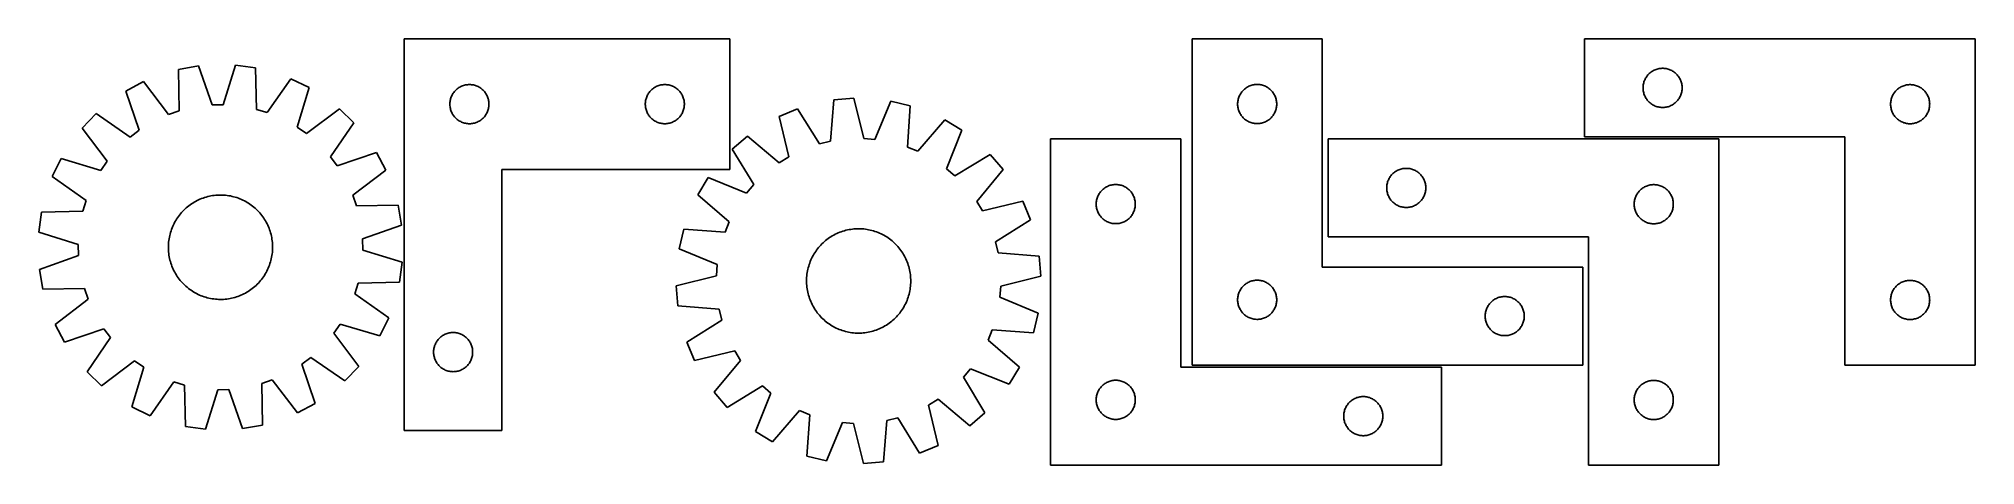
# Model space of a CAD drawing. Header units: millimetres. Extents: x 7 to 1493, y 7 to 333.
import ezdxf

# ---------------------------------------------------------------- set-up
doc = ezdxf.new("R2010")
doc.units = ezdxf.units.MM
doc.layers.add('CUT', color=7, linetype='CONTINUOUS', true_color=0x000000)

msp = doc.modelspace()

# ---------------------------------------------------------------- linework, layer by layer
at = {"layer": 'CUT'}
for p, q in [((287.478597, 333.377464), (287.478597, 33.377464)), ((537.478597, 333.377464), (287.478597, 333.377464)), ((537.478597, 233.377464), (537.478597, 333.377464)), ((992.162568, 333.463164), (892.162568, 333.463164)), ((892.162568, 333.463164), (892.162568, 83.463164)), ((992.162568, 158.463164), (992.162568, 333.463164)), ((1493.367748, 333.344274), (1193.367748, 333.344274)), ((1193.367748, 333.344274), (1193.367748, 258.344274)), ((1493.367748, 83.344274), (1493.367748, 333.344274)), ((129.43486, 312.701482), (114.288047, 309.998781)), ((140.003072, 282.746722), (129.43486, 312.701482)), ((157.968284, 313.257831), (148.575786, 282.913874)), ((173.20894, 311.14763), (157.968284, 313.257831)), ((87.323069, 300.652349), (73.752774, 293.401305)), ((106.630566, 275.429436), (87.323069, 300.652349)), ((114.288047, 309.998781), (114.732049, 278.237521)), ((174.003377, 279.393203), (173.20894, 311.14763)), ((200.517761, 302.859436), (182.208166, 276.90306)), ((214.360398, 296.142894), (200.517761, 302.859436)), ((331.471789, 297.122218), (332.187316, 297.413217)), ((332.187316, 297.413217), (332.916875, 297.666995)), ((332.916875, 297.666995), (333.658531, 297.88288)), ((333.658531, 297.88288), (334.410316, 298.0603)), ((334.410316, 298.0603), (335.170239, 298.198783)), ((335.170239, 298.198783), (335.936283, 298.297962)), ((335.936283, 298.297962), (336.706416, 298.357576)), ((336.706416, 298.357576), (337.478597, 298.377464)), ((337.478597, 298.377464), (338.250779, 298.357576)), ((338.250779, 298.357576), (339.020912, 298.297962)), ((339.020912, 298.297962), (339.786956, 298.198783)), ((339.786956, 298.198783), (340.546878, 298.0603)), ((340.546878, 298.0603), (341.298664, 297.88288)), ((341.298664, 297.88288), (342.04032, 297.666995)), ((342.04032, 297.666995), (342.769879, 297.413217)), ((342.769879, 297.413217), (343.485406, 297.122218)), ((481.471789, 297.122218), (482.187316, 297.413217)), ((482.187316, 297.413217), (482.916875, 297.666995)), ((482.916875, 297.666995), (483.658531, 297.88288)), ((483.658531, 297.88288), (484.410316, 298.0603)), ((484.410316, 298.0603), (485.170239, 298.198783)), ((485.170239, 298.198783), (485.936283, 298.297962)), ((485.936283, 298.297962), (486.706416, 298.357576)), ((486.706416, 298.357576), (487.478597, 298.377464)), ((487.478597, 298.377464), (488.250779, 298.357576)), ((488.250779, 298.357576), (489.020912, 298.297962)), ((489.020912, 298.297962), (489.786956, 298.198783)), ((489.786956, 298.198783), (490.546878, 298.0603)), ((490.546878, 298.0603), (491.298664, 297.88288)), ((491.298664, 297.88288), (492.04032, 297.666995)), ((492.04032, 297.666995), (492.769879, 297.413217)), ((492.769879, 297.413217), (493.485406, 297.122218)), ((935.803852, 297.048698), (936.511649, 297.358024)), ((936.511649, 297.358024), (937.234432, 297.630503)), ((937.234432, 297.630503), (937.970283, 297.865413)), ((937.970283, 297.865413), (938.717252, 298.06213)), ((938.717252, 298.06213), (939.473356, 298.220134)), ((939.473356, 298.220134), (940.236593, 298.339005)), ((940.236593, 298.339005), (941.004936, 298.418427)), ((941.004936, 298.418427), (941.776349, 298.458191)), ((941.776349, 298.458191), (942.548787, 298.458191)), ((942.548787, 298.458191), (943.3202, 298.418427)), ((943.3202, 298.418427), (944.088543, 298.339005)), ((944.088543, 298.339005), (944.851779, 298.220134)), ((944.851779, 298.220134), (945.607884, 298.06213)), ((945.607884, 298.06213), (946.354852, 297.865413)), ((946.354852, 297.865413), (947.090704, 297.630503)), ((947.090704, 297.630503), (947.813486, 297.358024)), ((947.813486, 297.358024), (948.521284, 297.048698)), ((1238.387636, 296.616455), (1238.44725, 297.386589)), ((1238.44725, 297.386589), (1238.546429, 298.152633)), ((1238.546429, 298.152633), (1238.684912, 298.912555)), ((1238.684912, 298.912555), (1238.862332, 299.664341)), ((1238.862332, 299.664341), (1239.078217, 300.405996)), ((1239.078217, 300.405996), (1239.331995, 301.135555)), ((1239.331995, 301.135555), (1239.622994, 301.851082)), ((1239.622994, 301.851082), (1239.950441, 302.550681)), ((1239.950441, 302.550681), (1240.313469, 303.232495)), ((1240.313469, 303.232495), (1240.711114, 303.894717)), ((1240.711114, 303.894717), (1241.142323, 304.53559)), ((1241.142323, 304.53559), (1241.605951, 305.153416)), ((1241.605951, 305.153416), (1242.100769, 305.746556)), ((1242.100769, 305.746556), (1242.625465, 306.313436)), ((1242.625465, 306.313436), (1243.178648, 306.852554)), ((1243.178648, 306.852554), (1243.75885, 307.362481)), ((1243.75885, 307.362481), (1244.364533, 307.841863)), ((1244.364533, 307.841863), (1244.994092, 308.289429)), ((1244.994092, 308.289429), (1245.645856, 308.703993)), ((1245.645856, 308.703993), (1246.318096, 309.084456)), ((1246.318096, 309.084456), (1247.009032, 309.429808)), ((1247.009032, 309.429808), (1247.716829, 309.739133)), ((1247.716829, 309.739133), (1248.439612, 310.011612)), ((1248.439612, 310.011612), (1249.175463, 310.246522)), ((1249.175463, 310.246522), (1249.922432, 310.443239)), ((1249.922432, 310.443239), (1250.678536, 310.601243)), ((1250.678536, 310.601243), (1251.441772, 310.720114)), ((1251.441772, 310.720114), (1252.210116, 310.799537)), ((1252.210116, 310.799537), (1252.981529, 310.839301)), ((1252.981529, 310.839301), (1253.753966, 310.839301)), ((1253.753966, 310.839301), (1254.52538, 310.799537)), ((1254.52538, 310.799537), (1255.293723, 310.720114)), ((1255.293723, 310.720114), (1256.056959, 310.601243)), ((1256.056959, 310.601243), (1256.813064, 310.443239)), ((1256.813064, 310.443239), (1257.560032, 310.246522)), ((1257.560032, 310.246522), (1258.295883, 310.011612)), ((1258.295883, 310.011612), (1259.018666, 309.739133)), ((1259.018666, 309.739133), (1259.726463, 309.429808)), ((1259.726463, 309.429808), (1260.417399, 309.084456)), ((1260.417399, 309.084456), (1261.08964, 308.703993)), ((1261.08964, 308.703993), (1261.741403, 308.289429)), ((1261.741403, 308.289429), (1262.370962, 307.841863)), ((1262.370962, 307.841863), (1262.976645, 307.362481)), ((1262.976645, 307.362481), (1263.556848, 306.852554)), ((1263.556848, 306.852554), (1264.11003, 306.313436)), ((1264.11003, 306.313436), (1264.634727, 305.746556)), ((1264.634727, 305.746556), (1265.129545, 305.153416)), ((1265.129545, 305.153416), (1265.593173, 304.53559)), ((1265.593173, 304.53559), (1266.024381, 303.894717)), ((1266.024381, 303.894717), (1266.422026, 303.232495)), ((1266.422026, 303.232495), (1266.785054, 302.550681)), ((1266.785054, 302.550681), (1267.112501, 301.851082)), ((1267.112501, 301.851082), (1267.4035, 301.135555)), ((1267.4035, 301.135555), (1267.657278, 300.405996)), ((1267.657278, 300.405996), (1267.873164, 299.664341)), ((1267.873164, 299.664341), (1268.050583, 298.912555)), ((1268.050583, 298.912555), (1268.189066, 298.152633)), ((1268.189066, 298.152633), (1268.288246, 297.386589)), ((1268.288246, 297.386589), (1268.347859, 296.616455)), ((1437.716829, 297.239133), (1438.439612, 297.511612)), ((1438.439612, 297.511612), (1439.175463, 297.746522)), ((1439.175463, 297.746522), (1439.922432, 297.943239)), ((1439.922432, 297.943239), (1440.678536, 298.101243)), ((1440.678536, 298.101243), (1441.441772, 298.220114)), ((1441.441772, 298.220114), (1442.210116, 298.299537)), ((1442.210116, 298.299537), (1442.981529, 298.339301)), ((1442.981529, 298.339301), (1443.753966, 298.339301)), ((1443.753966, 298.339301), (1444.52538, 298.299537)), ((1444.52538, 298.299537), (1445.293723, 298.220114)), ((1445.293723, 298.220114), (1446.056959, 298.101243)), ((1446.056959, 298.101243), (1446.813064, 297.943239)), ((1446.813064, 297.943239), (1447.560032, 297.746522)), ((1447.560032, 297.746522), (1448.295883, 297.511612)), ((1448.295883, 297.511612), (1449.018666, 297.239133)), ((73.752774, 293.401305), (83.989814, 263.331756)), ((148.575786, 282.913874), (140.003072, 282.746722)), ((205.303295, 265.697145), (214.360398, 296.142894)), ((322.48357, 283.763683), (322.523335, 284.535096)), ((322.48357, 282.991246), (322.48357, 283.763683)), ((322.523335, 282.219832), (322.48357, 282.991246)), ((322.523335, 284.535096), (322.602757, 285.30344)), ((322.602757, 285.30344), (322.721628, 286.066676)), ((322.721628, 286.066676), (322.879632, 286.82278)), ((322.879632, 286.82278), (323.076349, 287.569749)), ((323.076349, 287.569749), (323.311259, 288.3056)), ((323.311259, 288.3056), (323.583738, 289.028383)), ((323.583738, 289.028383), (323.893064, 289.73618)), ((323.893064, 289.73618), (324.238416, 290.427115)), ((324.238416, 290.427115), (324.618878, 291.099356)), ((324.618878, 291.099356), (325.033442, 291.75112)), ((325.033442, 291.75112), (325.481009, 292.380678)), ((325.481009, 292.380678), (325.960391, 292.986362)), ((325.960391, 292.986362), (326.470317, 293.566564)), ((326.470317, 293.566564), (327.009435, 294.119747)), ((327.009435, 294.119747), (327.576316, 294.644443)), ((327.576316, 294.644443), (328.169455, 295.139261)), ((328.169455, 295.139261), (328.787281, 295.602889)), ((328.787281, 295.602889), (329.428155, 296.034098)), ((329.428155, 296.034098), (330.090376, 296.431743)), ((330.090376, 296.431743), (330.772191, 296.794771)), ((330.772191, 296.794771), (331.471789, 297.122218)), ((343.485406, 297.122218), (344.185004, 296.794771)), ((344.185004, 296.794771), (344.866819, 296.431743)), ((344.866819, 296.431743), (345.52904, 296.034098)), ((345.52904, 296.034098), (346.169914, 295.602889)), ((346.169914, 295.602889), (346.78774, 295.139261)), ((346.78774, 295.139261), (347.380879, 294.644443)), ((347.380879, 294.644443), (347.94776, 294.119747)), ((347.94776, 294.119747), (348.486878, 293.566564)), ((348.486878, 293.566564), (348.996804, 292.986362)), ((348.996804, 292.986362), (349.476186, 292.380678)), ((349.476186, 292.380678), (349.923753, 291.75112)), ((349.923753, 291.75112), (350.338317, 291.099356)), ((350.338317, 291.099356), (350.718779, 290.427115)), ((350.718779, 290.427115), (351.064131, 289.73618)), ((351.064131, 289.73618), (351.373457, 289.028383)), ((351.373457, 289.028383), (351.645936, 288.3056)), ((351.645936, 288.3056), (351.880846, 287.569749)), ((351.880846, 287.569749), (352.077563, 286.82278)), ((352.077563, 286.82278), (352.235567, 286.066676)), ((352.235567, 286.066676), (352.354438, 285.30344)), ((352.354438, 285.30344), (352.43386, 284.535096)), ((352.43386, 284.535096), (352.473624, 283.763683)), ((352.473624, 282.991246), (352.43386, 282.219832)), ((352.473624, 283.763683), (352.473624, 282.991246)), ((472.48357, 283.763683), (472.523335, 284.535096)), ((472.48357, 282.991246), (472.48357, 283.763683)), ((472.523335, 282.219832), (472.48357, 282.991246)), ((472.523335, 284.535096), (472.602757, 285.30344)), ((472.602757, 285.30344), (472.721628, 286.066676)), ((472.721628, 286.066676), (472.879632, 286.82278)), ((472.879632, 286.82278), (473.076349, 287.569749)), ((473.076349, 287.569749), (473.311259, 288.3056)), ((473.311259, 288.3056), (473.583738, 289.028383)), ((473.583738, 289.028383), (473.893064, 289.73618)), ((473.893064, 289.73618), (474.238416, 290.427115)), ((474.238416, 290.427115), (474.618878, 291.099356)), ((474.618878, 291.099356), (475.033442, 291.75112)), ((475.033442, 291.75112), (475.481009, 292.380678)), ((475.481009, 292.380678), (475.960391, 292.986362)), ((475.960391, 292.986362), (476.470317, 293.566564)), ((476.470317, 293.566564), (477.009435, 294.119747)), ((477.009435, 294.119747), (477.576316, 294.644443)), ((477.576316, 294.644443), (478.169455, 295.139261)), ((478.169455, 295.139261), (478.787281, 295.602889)), ((478.787281, 295.602889), (479.428155, 296.034098)), ((479.428155, 296.034098), (480.090376, 296.431743)), ((480.090376, 296.431743), (480.772191, 296.794771)), ((480.772191, 296.794771), (481.471789, 297.122218)), ((493.485406, 297.122218), (494.185004, 296.794771)), ((494.185004, 296.794771), (494.866819, 296.431743)), ((494.866819, 296.431743), (495.52904, 296.034098)), ((495.52904, 296.034098), (496.169914, 295.602889)), ((496.169914, 295.602889), (496.78774, 295.139261)), ((496.78774, 295.139261), (497.380879, 294.644443)), ((497.380879, 294.644443), (497.94776, 294.119747)), ((497.94776, 294.119747), (498.486878, 293.566564)), ((498.486878, 293.566564), (498.996804, 292.986362)), ((498.996804, 292.986362), (499.476186, 292.380678)), ((499.476186, 292.380678), (499.923753, 291.75112)), ((499.923753, 291.75112), (500.338317, 291.099356)), ((500.338317, 291.099356), (500.718779, 290.427115)), ((500.718779, 290.427115), (501.064131, 289.73618)), ((501.064131, 289.73618), (501.373457, 289.028383)), ((501.373457, 289.028383), (501.645936, 288.3056)), ((501.645936, 288.3056), (501.880846, 287.569749)), ((501.880846, 287.569749), (502.077563, 286.82278)), ((502.077563, 286.82278), (502.235567, 286.066676)), ((502.235567, 286.066676), (502.354438, 285.30344)), ((502.354438, 285.30344), (502.43386, 284.535096)), ((502.43386, 284.535096), (502.473624, 283.763683)), ((502.473624, 282.991246), (502.43386, 282.219832)), ((502.473624, 283.763683), (502.473624, 282.991246)), ((617.163635, 286.598433), (614.599941, 254.937696)), ((632.498239, 287.855597), (617.163635, 286.598433)), ((640.184276, 257.035156), (632.498239, 287.855597)), ((660.956258, 285.70921), (648.734335, 256.390286)), ((675.928818, 282.166191), (660.956258, 285.70921)), ((927.162568, 283.463164), (927.182456, 284.235346)), ((927.182456, 282.690983), (927.162568, 283.463164)), ((927.182456, 284.235346), (927.24207, 285.005479)), ((927.24207, 281.920849), (927.182456, 282.690983)), ((927.24207, 285.005479), (927.341249, 285.771523)), ((927.341249, 285.771523), (927.479733, 286.531445)), ((927.479733, 286.531445), (927.657152, 287.283231)), ((927.657152, 287.283231), (927.873037, 288.024887)), ((927.873037, 288.024887), (928.126816, 288.754446)), ((928.126816, 288.754446), (928.417814, 289.469973)), ((928.417814, 289.469973), (928.745262, 290.169571)), ((928.745262, 290.169571), (929.108289, 290.851385)), ((929.108289, 290.851385), (929.505934, 291.513607)), ((929.505934, 291.513607), (929.937143, 292.154481)), ((929.937143, 292.154481), (930.400771, 292.772307)), ((930.400771, 292.772307), (930.895589, 293.365446)), ((930.895589, 293.365446), (931.420285, 293.932327)), ((931.420285, 293.932327), (931.973468, 294.471445)), ((931.973468, 294.471445), (932.55367, 294.981371)), ((932.55367, 294.981371), (933.159354, 295.460753)), ((933.159354, 295.460753), (933.788912, 295.90832)), ((933.788912, 295.90832), (934.440676, 296.322884)), ((934.440676, 296.322884), (935.112917, 296.703346)), ((935.112917, 296.703346), (935.803852, 297.048698)), ((948.521284, 297.048698), (949.212219, 296.703346)), ((949.212219, 296.703346), (949.88446, 296.322884)), ((949.88446, 296.322884), (950.536224, 295.90832)), ((950.536224, 295.90832), (951.165782, 295.460753)), ((951.165782, 295.460753), (951.771466, 294.981371)), ((951.771466, 294.981371), (952.351668, 294.471445)), ((952.351668, 294.471445), (952.904851, 293.932327)), ((952.904851, 293.932327), (953.429547, 293.365446)), ((953.429547, 293.365446), (953.924365, 292.772307)), ((953.924365, 292.772307), (954.387993, 292.154481)), ((954.387993, 292.154481), (954.819201, 291.513607)), ((954.819201, 291.513607), (955.216846, 290.851385)), ((955.216846, 290.851385), (955.579874, 290.169571)), ((955.579874, 290.169571), (955.907321, 289.469973)), ((955.907321, 289.469973), (956.19832, 288.754446)), ((956.19832, 288.754446), (956.452099, 288.024887)), ((956.452099, 288.024887), (956.667984, 287.283231)), ((956.667984, 287.283231), (956.845403, 286.531445)), ((956.845403, 286.531445), (956.983886, 285.771523)), ((956.983886, 285.771523), (957.083066, 285.005479)), ((957.083066, 285.005479), (957.142679, 284.235346)), ((957.142679, 282.690983), (957.083066, 281.920849)), ((957.142679, 284.235346), (957.162568, 283.463164)), ((957.162568, 283.463164), (957.142679, 282.690983)), ((1238.367748, 295.844274), (1238.387636, 296.616455)), ((1238.387636, 295.072093), (1238.367748, 295.844274)), ((1238.44725, 294.301959), (1238.387636, 295.072093)), ((1238.546429, 293.535915), (1238.44725, 294.301959)), ((1238.684912, 292.775993), (1238.546429, 293.535915)), ((1238.862332, 292.024207), (1238.684912, 292.775993)), ((1239.078217, 291.282551), (1238.862332, 292.024207)), ((1239.331995, 290.552993), (1239.078217, 291.282551)), ((1239.622994, 289.837465), (1239.331995, 290.552993)), ((1239.950441, 289.137867), (1239.622994, 289.837465)), ((1240.313469, 288.456053), (1239.950441, 289.137867)), ((1240.711114, 287.793831), (1240.313469, 288.456053)), ((1241.142323, 287.152957), (1240.711114, 287.793831)), ((1241.605951, 286.535132), (1241.142323, 287.152957)), ((1242.100769, 285.941992), (1241.605951, 286.535132)), ((1242.625465, 285.375112), (1242.100769, 285.941992)), ((1243.178648, 284.835993), (1242.625465, 285.375112)), ((1243.75885, 284.326067), (1243.178648, 284.835993)), ((1244.364533, 283.846685), (1243.75885, 284.326067)), ((1244.994092, 283.399119), (1244.364533, 283.846685)), ((1245.645856, 282.984554), (1244.994092, 283.399119)), ((1246.318096, 282.604092), (1245.645856, 282.984554)), ((1247.009032, 282.25874), (1246.318096, 282.604092)), ((1260.417399, 282.604092), (1259.726463, 282.25874)), ((1261.08964, 282.984554), (1260.417399, 282.604092)), ((1261.741403, 283.399119), (1261.08964, 282.984554)), ((1262.370962, 283.846685), (1261.741403, 283.399119)), ((1262.976645, 284.326067), (1262.370962, 283.846685)), ((1263.556848, 284.835993), (1262.976645, 284.326067)), ((1264.11003, 285.375112), (1263.556848, 284.835993)), ((1264.634727, 285.941992), (1264.11003, 285.375112)), ((1265.129545, 286.535132), (1264.634727, 285.941992)), ((1265.593173, 287.152957), (1265.129545, 286.535132)), ((1266.024381, 287.793831), (1265.593173, 287.152957)), ((1266.422026, 288.456053), (1266.024381, 287.793831)), ((1266.785054, 289.137867), (1266.422026, 288.456053)), ((1267.112501, 289.837465), (1266.785054, 289.137867)), ((1267.4035, 290.552993), (1267.112501, 289.837465)), ((1267.657278, 291.282551), (1267.4035, 290.552993)), ((1267.873164, 292.024207), (1267.657278, 291.282551)), ((1268.050583, 292.775993), (1267.873164, 292.024207)), ((1268.189066, 293.535915), (1268.050583, 292.775993)), ((1268.288246, 294.301959), (1268.189066, 293.535915)), ((1268.347859, 295.072093), (1268.288246, 294.301959)), ((1268.347859, 296.616455), (1268.367748, 295.844274)), ((1268.367748, 295.844274), (1268.347859, 295.072093)), ((1428.367748, 283.344274), (1428.387636, 284.116455)), ((1428.387636, 282.572093), (1428.367748, 283.344274)), ((1428.387636, 284.116455), (1428.44725, 284.886589)), ((1428.44725, 281.801959), (1428.387636, 282.572093)), ((1428.44725, 284.886589), (1428.546429, 285.652633)), ((1428.546429, 285.652633), (1428.684912, 286.412555)), ((1428.684912, 286.412555), (1428.862332, 287.164341)), ((1428.862332, 287.164341), (1429.078217, 287.905996)), ((1429.078217, 287.905996), (1429.331995, 288.635555)), ((1429.331995, 288.635555), (1429.622994, 289.351082)), ((1429.622994, 289.351082), (1429.950441, 290.050681)), ((1429.950441, 290.050681), (1430.313469, 290.732495)), ((1430.313469, 290.732495), (1430.711114, 291.394717)), ((1430.711114, 291.394717), (1431.142323, 292.03559)), ((1431.142323, 292.03559), (1431.605951, 292.653416)), ((1431.605951, 292.653416), (1432.100769, 293.246556)), ((1432.100769, 293.246556), (1432.625465, 293.813436)), ((1432.625465, 293.813436), (1433.178648, 294.352554)), ((1433.178648, 294.352554), (1433.75885, 294.862481)), ((1433.75885, 294.862481), (1434.364533, 295.341863)), ((1434.364533, 295.341863), (1434.994092, 295.789429)), ((1434.994092, 295.789429), (1435.645856, 296.203993)), ((1435.645856, 296.203993), (1436.318096, 296.584456)), ((1436.318096, 296.584456), (1437.009032, 296.929808)), ((1437.009032, 296.929808), (1437.716829, 297.239133)), ((1449.018666, 297.239133), (1449.726463, 296.929808)), ((1449.726463, 296.929808), (1450.417399, 296.584456)), ((1450.417399, 296.584456), (1451.08964, 296.203993)), ((1451.08964, 296.203993), (1451.741403, 295.789429)), ((1451.741403, 295.789429), (1452.370962, 295.341863)), ((1452.370962, 295.341863), (1452.976645, 294.862481)), ((1452.976645, 294.862481), (1453.556848, 294.352554)), ((1453.556848, 294.352554), (1454.11003, 293.813436)), ((1454.11003, 293.813436), (1454.634727, 293.246556)), ((1454.634727, 293.246556), (1455.129545, 292.653416)), ((1455.129545, 292.653416), (1455.593173, 292.03559)), ((1455.593173, 292.03559), (1456.024381, 291.394717)), ((1456.024381, 291.394717), (1456.422026, 290.732495)), ((1456.422026, 290.732495), (1456.785054, 290.050681)), ((1456.785054, 290.050681), (1457.112501, 289.351082)), ((1457.112501, 289.351082), (1457.4035, 288.635555)), ((1457.4035, 288.635555), (1457.657278, 287.905996)), ((1457.657278, 287.905996), (1457.873164, 287.164341)), ((1457.873164, 287.164341), (1458.050583, 286.412555)), ((1458.050583, 286.412555), (1458.189066, 285.652633)), ((1458.189066, 285.652633), (1458.288246, 284.886589)), ((1458.288246, 284.886589), (1458.347859, 284.116455)), ((1458.347859, 282.572093), (1458.288246, 281.801959)), ((1458.347859, 284.116455), (1458.367748, 283.344274)), ((1458.367748, 283.344274), (1458.347859, 282.572093)), ((50.995763, 276.179683), (40.330341, 265.090078)), ((77.152592, 258.157612), (50.995763, 276.179683)), ((114.732049, 278.237521), (106.630566, 275.429436)), ((182.208166, 276.90306), (174.003377, 279.393203)), ((237.771437, 279.821464), (212.337016, 260.793459)), ((230.83897, 242.999213), (248.861041, 269.156042)), ((248.861041, 269.156042), (237.771437, 279.821464)), ((322.602757, 281.451489), (322.523335, 282.219832)), ((322.721628, 280.688253), (322.602757, 281.451489)), ((322.879632, 279.932148), (322.721628, 280.688253)), ((323.076349, 279.18518), (322.879632, 279.932148)), ((323.311259, 278.449329), (323.076349, 279.18518)), ((323.583738, 277.726546), (323.311259, 278.449329)), ((323.893064, 277.018748), (323.583738, 277.726546)), ((324.238416, 276.327813), (323.893064, 277.018748)), ((324.618878, 275.655572), (324.238416, 276.327813)), ((325.033442, 275.003808), (324.618878, 275.655572)), ((325.481009, 274.37425), (325.033442, 275.003808)), ((325.960391, 273.768567), (325.481009, 274.37425)), ((326.470317, 273.188364), (325.960391, 273.768567)), ((327.009435, 272.635181), (326.470317, 273.188364)), ((327.576316, 272.110485), (327.009435, 272.635181)), ((328.169455, 271.615667), (327.576316, 272.110485)), ((328.787281, 271.152039), (328.169455, 271.615667)), ((329.428155, 270.720831), (328.787281, 271.152039)), ((330.090376, 270.323186), (329.428155, 270.720831)), ((330.772191, 269.960158), (330.090376, 270.323186)), ((331.471789, 269.632711), (330.772191, 269.960158)), ((332.187316, 269.341712), (331.471789, 269.632711)), ((332.916875, 269.087934), (332.187316, 269.341712)), ((333.658531, 268.872048), (332.916875, 269.087934)), ((334.410316, 268.694629), (333.658531, 268.872048)), ((335.170239, 268.556146), (334.410316, 268.694629)), ((335.936283, 268.456966), (335.170239, 268.556146)), ((336.706416, 268.397353), (335.936283, 268.456966)), ((337.478597, 268.377464), (336.706416, 268.397353)), ((338.250779, 268.397353), (337.478597, 268.377464)), ((339.020912, 268.456966), (338.250779, 268.397353)), ((339.786956, 268.556146), (339.020912, 268.456966)), ((340.546878, 268.694629), (339.786956, 268.556146)), ((341.298664, 268.872048), (340.546878, 268.694629)), ((342.04032, 269.087934), (341.298664, 268.872048)), ((342.769879, 269.341712), (342.04032, 269.087934)), ((343.485406, 269.632711), (342.769879, 269.341712)), ((344.185004, 269.960158), (343.485406, 269.632711)), ((344.866819, 270.323186), (344.185004, 269.960158)), ((345.52904, 270.720831), (344.866819, 270.323186)), ((346.169914, 271.152039), (345.52904, 270.720831)), ((346.78774, 271.615667), (346.169914, 271.152039)), ((347.380879, 272.110485), (346.78774, 271.615667)), ((347.94776, 272.635181), (347.380879, 272.110485)), ((348.486878, 273.188364), (347.94776, 272.635181)), ((348.996804, 273.768567), (348.486878, 273.188364)), ((349.476186, 274.37425), (348.996804, 273.768567)), ((349.923753, 275.003808), (349.476186, 274.37425)), ((350.338317, 275.655572), (349.923753, 275.003808)), ((350.718779, 276.327813), (350.338317, 275.655572)), ((351.064131, 277.018748), (350.718779, 276.327813)), ((351.373457, 277.726546), (351.064131, 277.018748)), ((351.645936, 278.449329), (351.373457, 277.726546)), ((351.880846, 279.18518), (351.645936, 278.449329)), ((352.077563, 279.932148), (351.880846, 279.18518)), ((352.235567, 280.688253), (352.077563, 279.932148)), ((352.354438, 281.451489), (352.235567, 280.688253)), ((352.43386, 282.219832), (352.354438, 281.451489)), ((472.602757, 281.451489), (472.523335, 282.219832)), ((472.721628, 280.688253), (472.602757, 281.451489)), ((472.879632, 279.932148), (472.721628, 280.688253)), ((473.076349, 279.18518), (472.879632, 279.932148)), ((473.311259, 278.449329), (473.076349, 279.18518)), ((473.583738, 277.726546), (473.311259, 278.449329)), ((473.893064, 277.018748), (473.583738, 277.726546)), ((474.238416, 276.327813), (473.893064, 277.018748)), ((474.618878, 275.655572), (474.238416, 276.327813)), ((475.033442, 275.003808), (474.618878, 275.655572)), ((475.481009, 274.37425), (475.033442, 275.003808)), ((475.960391, 273.768567), (475.481009, 274.37425)), ((476.470317, 273.188364), (475.960391, 273.768567)), ((477.009435, 272.635181), (476.470317, 273.188364)), ((477.576316, 272.110485), (477.009435, 272.635181)), ((478.169455, 271.615667), (477.576316, 272.110485)), ((478.787281, 271.152039), (478.169455, 271.615667)), ((479.428155, 270.720831), (478.787281, 271.152039)), ((480.090376, 270.323186), (479.428155, 270.720831)), ((480.772191, 269.960158), (480.090376, 270.323186)), ((481.471789, 269.632711), (480.772191, 269.960158)), ((482.187316, 269.341712), (481.471789, 269.632711)), ((482.916875, 269.087934), (482.187316, 269.341712)), ((483.658531, 268.872048), (482.916875, 269.087934)), ((484.410316, 268.694629), (483.658531, 268.872048)), ((485.170239, 268.556146), (484.410316, 268.694629)), ((485.936283, 268.456966), (485.170239, 268.556146)), ((486.706416, 268.397353), (485.936283, 268.456966)), ((487.478597, 268.377464), (486.706416, 268.397353)), ((488.250779, 268.397353), (487.478597, 268.377464)), ((489.020912, 268.456966), (488.250779, 268.397353)), ((489.786956, 268.556146), (489.020912, 268.456966)), ((490.546878, 268.694629), (489.786956, 268.556146)), ((491.298664, 268.872048), (490.546878, 268.694629)), ((492.04032, 269.087934), (491.298664, 268.872048)), ((492.769879, 269.341712), (492.04032, 269.087934)), ((493.485406, 269.632711), (492.769879, 269.341712)), ((494.185004, 269.960158), (493.485406, 269.632711)), ((494.866819, 270.323186), (494.185004, 269.960158)), ((495.52904, 270.720831), (494.866819, 270.323186)), ((496.169914, 271.152039), (495.52904, 270.720831)), ((496.78774, 271.615667), (496.169914, 271.152039)), ((497.380879, 272.110485), (496.78774, 271.615667)), ((497.94776, 272.635181), (497.380879, 272.110485)), ((498.486878, 273.188364), (497.94776, 272.635181)), ((498.996804, 273.768567), (498.486878, 273.188364)), ((499.476186, 274.37425), (498.996804, 273.768567)), ((499.923753, 275.003808), (499.476186, 274.37425)), ((500.338317, 275.655572), (499.923753, 275.003808)), ((500.718779, 276.327813), (500.338317, 275.655572)), ((501.064131, 277.018748), (500.718779, 276.327813)), ((501.373457, 277.726546), (501.064131, 277.018748)), ((501.645936, 278.449329), (501.373457, 277.726546)), ((501.880846, 279.18518), (501.645936, 278.449329)), ((502.077563, 279.932148), (501.880846, 279.18518)), ((502.235567, 280.688253), (502.077563, 279.932148)), ((502.354438, 281.451489), (502.235567, 280.688253)), ((502.43386, 282.219832), (502.354438, 281.451489)), ((589.435181, 279.845756), (575.239591, 273.911469)), ((575.239591, 273.911469), (582.585079, 243.008094)), ((606.269076, 252.908891), (589.435181, 279.845756)), ((673.714634, 250.479094), (675.928818, 282.166191)), ((702.330733, 271.330845), (681.646947, 247.223672)), ((715.475631, 263.334458), (702.330733, 271.330845)), ((927.341249, 281.154806), (927.24207, 281.920849)), ((927.479733, 280.394883), (927.341249, 281.154806)), ((927.657152, 279.643098), (927.479733, 280.394883)), ((927.873037, 278.901442), (927.657152, 279.643098)), ((928.126816, 278.171883), (927.873037, 278.901442)), ((928.417814, 277.456356), (928.126816, 278.171883)), ((928.745262, 276.756758), (928.417814, 277.456356)), ((929.108289, 276.074943), (928.745262, 276.756758)), ((929.505934, 275.412722), (929.108289, 276.074943)), ((929.937143, 274.771848), (929.505934, 275.412722)), ((930.400771, 274.154022), (929.937143, 274.771848)), ((930.895589, 273.560883), (930.400771, 274.154022)), ((931.420285, 272.994002), (930.895589, 273.560883)), ((931.973468, 272.454884), (931.420285, 272.994002)), ((932.55367, 271.944958), (931.973468, 272.454884)), ((933.159354, 271.465576), (932.55367, 271.944958)), ((933.788912, 271.018009), (933.159354, 271.465576)), ((934.440676, 270.603445), (933.788912, 271.018009)), ((935.112917, 270.222982), (934.440676, 270.603445)), ((935.803852, 269.87763), (935.112917, 270.222982)), ((936.511649, 269.568305), (935.803852, 269.87763)), ((937.234432, 269.295826), (936.511649, 269.568305)), ((937.970283, 269.060916), (937.234432, 269.295826)), ((938.717252, 268.864199), (937.970283, 269.060916)), ((939.473356, 268.706195), (938.717252, 268.864199)), ((940.236593, 268.587324), (939.473356, 268.706195)), ((941.004936, 268.507902), (940.236593, 268.587324)), ((941.776349, 268.468137), (941.004936, 268.507902)), ((942.548787, 268.468137), (941.776349, 268.468137)), ((943.3202, 268.507902), (942.548787, 268.468137)), ((944.088543, 268.587324), (943.3202, 268.507902)), ((944.851779, 268.706195), (944.088543, 268.587324)), ((945.607884, 268.864199), (944.851779, 268.706195)), ((946.354852, 269.060916), (945.607884, 268.864199)), ((947.090704, 269.295826), (946.354852, 269.060916)), ((947.813486, 269.568305), (947.090704, 269.295826)), ((948.521284, 269.87763), (947.813486, 269.568305)), ((949.212219, 270.222982), (948.521284, 269.87763)), ((949.88446, 270.603445), (949.212219, 270.222982)), ((950.536224, 271.018009), (949.88446, 270.603445)), ((951.165782, 271.465576), (950.536224, 271.018009)), ((951.771466, 271.944958), (951.165782, 271.465576)), ((952.351668, 272.454884), (951.771466, 271.944958)), ((952.904851, 272.994002), (952.351668, 272.454884)), ((953.429547, 273.560883), (952.904851, 272.994002)), ((953.924365, 274.154022), (953.429547, 273.560883)), ((954.387993, 274.771848), (953.924365, 274.154022)), ((954.819201, 275.412722), (954.387993, 274.771848)), ((955.216846, 276.074943), (954.819201, 275.412722)), ((955.579874, 276.756758), (955.216846, 276.074943)), ((955.907321, 277.456356), (955.579874, 276.756758)), ((956.19832, 278.171883), (955.907321, 277.456356)), ((956.452099, 278.901442), (956.19832, 278.171883)), ((956.667984, 279.643098), (956.452099, 278.901442)), ((956.845403, 280.394883), (956.667984, 279.643098)), ((956.983886, 281.154806), (956.845403, 280.394883)), ((957.083066, 281.920849), (956.983886, 281.154806)), ((1247.716829, 281.949414), (1247.009032, 282.25874)), ((1248.439612, 281.676935), (1247.716829, 281.949414)), ((1249.175463, 281.442026), (1248.439612, 281.676935)), ((1249.922432, 281.245308), (1249.175463, 281.442026)), ((1250.678536, 281.087305), (1249.922432, 281.245308)), ((1251.441772, 280.968434), (1250.678536, 281.087305)), ((1252.210116, 280.889011), (1251.441772, 280.968434)), ((1252.981529, 280.849247), (1252.210116, 280.889011)), ((1253.753966, 280.849247), (1252.981529, 280.849247)), ((1254.52538, 280.889011), (1253.753966, 280.849247)), ((1255.293723, 280.968434), (1254.52538, 280.889011)), ((1256.056959, 281.087305), (1255.293723, 280.968434)), ((1256.813064, 281.245308), (1256.056959, 281.087305)), ((1257.560032, 281.442026), (1256.813064, 281.245308)), ((1258.295883, 281.676935), (1257.560032, 281.442026)), ((1259.018666, 281.949414), (1258.295883, 281.676935)), ((1259.726463, 282.25874), (1259.018666, 281.949414)), ((1428.546429, 281.035915), (1428.44725, 281.801959)), ((1428.684912, 280.275993), (1428.546429, 281.035915)), ((1428.862332, 279.524207), (1428.684912, 280.275993)), ((1429.078217, 278.782551), (1428.862332, 279.524207)), ((1429.331995, 278.052993), (1429.078217, 278.782551)), ((1429.622994, 277.337465), (1429.331995, 278.052993)), ((1429.950441, 276.637867), (1429.622994, 277.337465)), ((1430.313469, 275.956053), (1429.950441, 276.637867)), ((1430.711114, 275.293831), (1430.313469, 275.956053)), ((1431.142323, 274.652957), (1430.711114, 275.293831)), ((1431.605951, 274.035132), (1431.142323, 274.652957)), ((1432.100769, 273.441992), (1431.605951, 274.035132)), ((1432.625465, 272.875112), (1432.100769, 273.441992)), ((1433.178648, 272.335993), (1432.625465, 272.875112)), ((1433.75885, 271.826067), (1433.178648, 272.335993)), ((1434.364533, 271.346685), (1433.75885, 271.826067)), ((1434.994092, 270.899119), (1434.364533, 271.346685)), ((1435.645856, 270.484554), (1434.994092, 270.899119)), ((1436.318096, 270.104092), (1435.645856, 270.484554)), ((1437.009032, 269.75874), (1436.318096, 270.104092)), ((1437.716829, 269.449414), (1437.009032, 269.75874)), ((1438.439612, 269.176935), (1437.716829, 269.449414)), ((1439.175463, 268.942026), (1438.439612, 269.176935)), ((1439.922432, 268.745308), (1439.175463, 268.942026)), ((1440.678536, 268.587305), (1439.922432, 268.745308)), ((1441.441772, 268.468434), (1440.678536, 268.587305)), ((1442.210116, 268.389011), (1441.441772, 268.468434)), ((1442.981529, 268.349247), (1442.210116, 268.389011)), ((1443.753966, 268.349247), (1442.981529, 268.349247)), ((1444.52538, 268.389011), (1443.753966, 268.349247)), ((1445.293723, 268.468434), (1444.52538, 268.389011)), ((1446.056959, 268.587305), (1445.293723, 268.468434)), ((1446.813064, 268.745308), (1446.056959, 268.587305)), ((1447.560032, 268.942026), (1446.813064, 268.745308)), ((1448.295883, 269.176935), (1447.560032, 268.942026)), ((1449.018666, 269.449414), (1448.295883, 269.176935)), ((1449.726463, 269.75874), (1449.018666, 269.449414)), ((1450.417399, 270.104092), (1449.726463, 269.75874)), ((1451.08964, 270.484554), (1450.417399, 270.104092)), ((1451.741403, 270.899119), (1451.08964, 270.484554)), ((1452.370962, 271.346685), (1451.741403, 270.899119)), ((1452.976645, 271.826067), (1452.370962, 271.346685)), ((1453.556848, 272.335993), (1452.976645, 271.826067)), ((1454.11003, 272.875112), (1453.556848, 272.335993)), ((1454.634727, 273.441992), (1454.11003, 272.875112)), ((1455.129545, 274.035132), (1454.634727, 273.441992)), ((1455.593173, 274.652957), (1455.129545, 274.035132)), ((1456.024381, 275.293831), (1455.593173, 274.652957)), ((1456.422026, 275.956053), (1456.024381, 275.293831)), ((1456.785054, 276.637867), (1456.422026, 275.956053)), ((1457.112501, 277.337465), (1456.785054, 276.637867)), ((1457.4035, 278.052993), (1457.112501, 277.337465)), ((1457.657278, 278.782551), (1457.4035, 278.052993)), ((1457.873164, 279.524207), (1457.657278, 278.782551)), ((1458.050583, 280.275993), (1457.873164, 279.524207)), ((1458.189066, 281.035915), (1458.050583, 280.275993)), ((1458.288246, 281.801959), (1458.189066, 281.035915)), ((40.330341, 265.090078), (59.358346, 239.655657)), ((83.989814, 263.331756), (77.152592, 258.157612)), ((212.337016, 260.793459), (205.303295, 265.697145)), ((550.954955, 258.920728), (539.287942, 248.890207)), ((575.28889, 238.504207), (550.954955, 258.920728)), ((614.599941, 254.937696), (606.269076, 252.908891)), ((648.734335, 256.390286), (640.184276, 257.035156)), ((703.577965, 233.882458), (715.475631, 263.334458)), ((883.599641, 256.791534), (783.599641, 256.791534)), ((783.599641, 256.791534), (783.599641, 6.791534)), ((883.599641, 81.791534), (883.599641, 256.791534)), ((1296.587459, 256.698522), (996.587459, 256.698522)), ((996.587459, 256.698522), (996.587459, 181.698522)), ((1193.367748, 258.344274), (1393.367748, 258.344274)), ((1296.587459, 6.698522), (1296.587459, 256.698522)), ((1393.367748, 258.344274), (1393.367748, 83.344274)), ((24.008911, 241.679039), (17.292369, 227.836402)), ((54.45466, 232.621936), (24.008911, 241.679039)), ((59.358346, 239.655657), (54.45466, 232.621936)), ((236.013114, 236.161991), (230.83897, 242.999213)), ((266.082663, 246.399031), (236.013114, 236.161991)), ((273.333707, 232.828736), (266.082663, 246.399031)), ((539.287942, 248.890207), (555.823585, 221.769232)), ((582.585079, 243.008094), (575.28889, 238.504207)), ((681.646947, 247.223672), (673.714634, 250.479094)), ((737.237038, 244.870791), (710.116063, 228.335149)), ((747.267559, 233.203778), (737.237038, 244.870791)), ((17.292369, 227.836402), (43.248745, 209.526807)), ((248.110795, 213.521239), (273.333707, 232.828736)), ((362.478597, 33.377464), (362.478597, 233.377464)), ((362.478597, 233.377464), (537.478597, 233.377464)), ((520.824275, 227.1288), (512.827888, 213.983902)), ((550.276275, 215.231134), (520.824275, 227.1288)), ((710.116063, 228.335149), (703.577965, 233.882458)), ((726.851037, 208.869843), (747.267559, 233.203778)), ((1041.904624, 222.266803), (1042.082043, 223.018589)), ((1042.082043, 223.018589), (1042.297928, 223.760244)), ((1042.297928, 223.760244), (1042.551707, 224.489803)), ((1042.551707, 224.489803), (1042.842705, 225.20533)), ((1042.842705, 225.20533), (1043.170153, 225.904929)), ((1043.170153, 225.904929), (1043.53318, 226.586743)), ((1043.53318, 226.586743), (1043.930826, 227.248965)), ((1043.930826, 227.248965), (1044.362034, 227.889838)), ((1044.362034, 227.889838), (1044.825662, 228.507664)), ((1044.825662, 228.507664), (1045.32048, 229.100804)), ((1045.32048, 229.100804), (1045.845176, 229.667684)), ((1045.845176, 229.667684), (1046.398359, 230.206802)), ((1046.398359, 230.206802), (1046.978561, 230.716729)), ((1046.978561, 230.716729), (1047.584245, 231.196111)), ((1047.584245, 231.196111), (1048.213803, 231.643677)), ((1048.213803, 231.643677), (1048.865567, 232.058241)), ((1048.865567, 232.058241), (1049.537808, 232.438704)), ((1049.537808, 232.438704), (1050.228743, 232.784056)), ((1050.228743, 232.784056), (1050.936541, 233.093381)), ((1050.936541, 233.093381), (1051.659323, 233.36586)), ((1051.659323, 233.36586), (1052.395174, 233.60077)), ((1052.395174, 233.60077), (1053.142143, 233.797488)), ((1053.142143, 233.797488), (1053.898248, 233.955491)), ((1053.898248, 233.955491), (1054.661484, 234.074362)), ((1054.661484, 234.074362), (1055.429827, 234.153785)), ((1055.429827, 234.153785), (1056.20124, 234.193549)), ((1056.20124, 234.193549), (1056.973678, 234.193549)), ((1056.973678, 234.193549), (1057.745091, 234.153785)), ((1057.745091, 234.153785), (1058.513434, 234.074362)), ((1058.513434, 234.074362), (1059.27667, 233.955491)), ((1059.27667, 233.955491), (1060.032775, 233.797488)), ((1060.032775, 233.797488), (1060.779743, 233.60077)), ((1060.779743, 233.60077), (1061.515595, 233.36586)), ((1061.515595, 233.36586), (1062.238377, 233.093381)), ((1062.238377, 233.093381), (1062.946175, 232.784056)), ((1062.946175, 232.784056), (1063.63711, 232.438704)), ((1063.63711, 232.438704), (1064.309351, 232.058241)), ((1064.309351, 232.058241), (1064.961115, 231.643677)), ((1064.961115, 231.643677), (1065.590673, 231.196111)), ((1065.590673, 231.196111), (1066.196357, 230.716729)), ((1066.196357, 230.716729), (1066.776559, 230.206802)), ((1066.776559, 230.206802), (1067.329742, 229.667684)), ((1067.329742, 229.667684), (1067.854438, 229.100804)), ((1067.854438, 229.100804), (1068.349256, 228.507664)), ((1068.349256, 228.507664), (1068.812884, 227.889838)), ((1068.812884, 227.889838), (1069.244092, 227.248965)), ((1069.244092, 227.248965), (1069.641738, 226.586743)), ((1069.641738, 226.586743), (1070.004765, 225.904929)), ((1070.004765, 225.904929), (1070.332213, 225.20533)), ((1070.332213, 225.20533), (1070.623211, 224.489803)), ((1070.623211, 224.489803), (1070.87699, 223.760244)), ((1070.87699, 223.760244), (1071.092875, 223.018589)), ((1071.092875, 223.018589), (1071.270294, 222.266803)), ((43.248745, 209.526807), (40.758602, 201.322019)), ((125.121017, 207.595213), (126.195093, 208.247415)), ((126.195093, 208.247415), (127.289125, 208.865558)), ((127.289125, 208.865558), (128.402034, 209.449031)), ((128.402034, 209.449031), (129.532721, 209.997259)), ((129.532721, 209.997259), (130.68007, 210.509701)), ((130.68007, 210.509701), (131.842949, 210.98585)), ((131.842949, 210.98585), (133.020211, 211.425238)), ((133.020211, 211.425238), (134.210693, 211.827431)), ((134.210693, 211.827431), (135.413222, 212.192031)), ((135.413222, 212.192031), (136.626609, 212.518679)), ((136.626609, 212.518679), (137.849657, 212.807052)), ((137.849657, 212.807052), (139.08116, 213.056866)), ((139.08116, 213.056866), (140.319902, 213.267874)), ((140.319902, 213.267874), (141.564661, 213.439868)), ((141.564661, 213.439868), (142.814208, 213.572679)), ((142.814208, 213.572679), (144.067311, 213.666175)), ((144.067311, 213.666175), (145.322731, 213.720264)), ((145.322731, 213.720264), (146.579232, 213.734892)), ((146.579232, 213.734892), (147.835571, 213.710046)), ((147.835571, 213.710046), (149.090511, 213.645749)), ((149.090511, 213.645749), (150.342811, 213.542066)), ((150.342811, 213.542066), (151.591237, 213.399098)), ((151.591237, 213.399098), (152.834556, 213.216986)), ((152.834556, 213.216986), (154.071541, 212.995911)), ((154.071541, 212.995911), (155.300972, 212.73609)), ((155.300972, 212.73609), (156.521635, 212.43778)), ((156.521635, 212.43778), (157.732325, 212.101275)), ((157.732325, 212.101275), (158.931849, 211.726908)), ((158.931849, 211.726908), (160.119021, 211.315047)), ((160.119021, 211.315047), (161.29267, 210.8661)), ((161.29267, 210.8661), (162.451639, 210.380508)), ((162.451639, 210.380508), (163.594783, 209.858753)), ((163.594783, 209.858753), (164.720974, 209.301348)), ((164.720974, 209.301348), (165.829101, 208.708843)), ((165.829101, 208.708843), (166.91807, 208.081824)), ((250.91888, 205.419756), (248.110795, 213.521239)), ((512.827888, 213.983902), (536.935061, 193.300117)), ((555.823585, 221.769232), (550.276275, 215.231134)), ((731.354925, 201.573654), (726.851037, 208.869843)), ((762.2583, 208.919143), (731.354925, 201.573654)), ((768.192587, 194.723553), (762.2583, 208.919143)), ((818.619529, 207.563715), (818.679142, 208.333849)), ((818.679142, 208.333849), (818.778322, 209.099892)), ((818.778322, 209.099892), (818.916805, 209.859815)), ((818.916805, 209.859815), (819.094225, 210.6116)), ((819.094225, 210.6116), (819.31011, 211.353256)), ((819.31011, 211.353256), (819.563888, 212.082815)), ((819.563888, 212.082815), (819.854887, 212.798342)), ((819.854887, 212.798342), (820.182334, 213.49794)), ((820.182334, 213.49794), (820.545362, 214.179755)), ((820.545362, 214.179755), (820.943007, 214.841976)), ((820.943007, 214.841976), (821.374216, 215.48285)), ((821.374216, 215.48285), (821.837843, 216.100676)), ((821.837843, 216.100676), (822.332662, 216.693815)), ((822.332662, 216.693815), (822.857358, 217.260696)), ((822.857358, 217.260696), (823.410541, 217.799814)), ((823.410541, 217.799814), (823.990743, 218.30974)), ((823.990743, 218.30974), (824.596426, 218.789122)), ((824.596426, 218.789122), (825.225985, 219.236689)), ((825.225985, 219.236689), (825.877749, 219.651253)), ((825.877749, 219.651253), (826.549989, 220.031716)), ((826.549989, 220.031716), (827.240925, 220.377068)), ((827.240925, 220.377068), (827.948722, 220.686393)), ((827.948722, 220.686393), (828.671505, 220.958872)), ((828.671505, 220.958872), (829.407356, 221.193782)), ((829.407356, 221.193782), (830.154324, 221.390499)), ((830.154324, 221.390499), (830.910429, 221.548503)), ((830.910429, 221.548503), (831.673665, 221.667374)), ((831.673665, 221.667374), (832.442009, 221.746796)), ((832.442009, 221.746796), (833.213422, 221.786561)), ((833.213422, 221.786561), (833.985859, 221.786561)), ((833.985859, 221.786561), (834.757273, 221.746796)), ((834.757273, 221.746796), (835.525616, 221.667374)), ((835.525616, 221.667374), (836.288852, 221.548503)), ((836.288852, 221.548503), (837.044957, 221.390499)), ((837.044957, 221.390499), (837.791925, 221.193782)), ((837.791925, 221.193782), (838.527776, 220.958872)), ((838.527776, 220.958872), (839.250559, 220.686393)), ((839.250559, 220.686393), (839.958356, 220.377068)), ((839.958356, 220.377068), (840.649292, 220.031716)), ((840.649292, 220.031716), (841.321533, 219.651253)), ((841.321533, 219.651253), (841.973296, 219.236689)), ((841.973296, 219.236689), (842.602855, 218.789122)), ((842.602855, 218.789122), (843.208538, 218.30974)), ((843.208538, 218.30974), (843.788741, 217.799814)), ((843.788741, 217.799814), (844.341923, 217.260696)), ((844.341923, 217.260696), (844.86662, 216.693815)), ((844.86662, 216.693815), (845.361438, 216.100676)), ((845.361438, 216.100676), (845.825066, 215.48285)), ((845.825066, 215.48285), (846.256274, 214.841976)), ((846.256274, 214.841976), (846.653919, 214.179755)), ((846.653919, 214.179755), (847.016947, 213.49794)), ((847.016947, 213.49794), (847.344394, 212.798342)), ((847.344394, 212.798342), (847.635393, 212.082815)), ((847.635393, 212.082815), (847.889171, 211.353256)), ((847.889171, 211.353256), (848.105056, 210.6116)), ((848.105056, 210.6116), (848.282476, 209.859815)), ((848.282476, 209.859815), (848.420959, 209.099892)), ((848.420959, 209.099892), (848.520139, 208.333849)), ((848.520139, 208.333849), (848.579752, 207.563715)), ((1041.587459, 219.198522), (1041.607348, 219.970703)), ((1041.607348, 218.426341), (1041.587459, 219.198522)), ((1041.607348, 219.970703), (1041.666961, 220.740837)), ((1041.666961, 217.656207), (1041.607348, 218.426341)), ((1041.666961, 220.740837), (1041.766141, 221.506881)), ((1041.766141, 216.890163), (1041.666961, 217.656207)), ((1041.766141, 221.506881), (1041.904624, 222.266803)), ((1041.904624, 216.130241), (1041.766141, 216.890163)), ((1042.082043, 215.378455), (1041.904624, 216.130241)), ((1042.297928, 214.636799), (1042.082043, 215.378455)), ((1042.551707, 213.907241), (1042.297928, 214.636799)), ((1042.842705, 213.191713), (1042.551707, 213.907241)), ((1043.170153, 212.492115), (1042.842705, 213.191713)), ((1043.53318, 211.810301), (1043.170153, 212.492115)), ((1043.930826, 211.148079), (1043.53318, 211.810301)), ((1044.362034, 210.507205), (1043.930826, 211.148079)), ((1044.825662, 209.88938), (1044.362034, 210.507205)), ((1045.32048, 209.29624), (1044.825662, 209.88938)), ((1045.845176, 208.72936), (1045.32048, 209.29624)), ((1046.398359, 208.190241), (1045.845176, 208.72936)), ((1046.978561, 207.680315), (1046.398359, 208.190241)), ((1066.776559, 208.190241), (1066.196357, 207.680315)), ((1067.329742, 208.72936), (1066.776559, 208.190241)), ((1067.854438, 209.29624), (1067.329742, 208.72936)), ((1068.349256, 209.88938), (1067.854438, 209.29624)), ((1068.812884, 210.507205), (1068.349256, 209.88938)), ((1069.244092, 211.148079), (1068.812884, 210.507205)), ((1069.641738, 211.810301), (1069.244092, 211.148079)), ((1070.004765, 212.492115), (1069.641738, 211.810301)), ((1070.332213, 213.191713), (1070.004765, 212.492115)), ((1070.623211, 213.907241), (1070.332213, 213.191713)), ((1070.87699, 214.636799), (1070.623211, 213.907241)), ((1071.092875, 215.378455), (1070.87699, 214.636799)), ((1071.270294, 216.130241), (1071.092875, 215.378455)), ((1071.270294, 222.266803), (1071.408777, 221.506881)), ((1071.408777, 216.890163), (1071.270294, 216.130241)), ((1071.408777, 221.506881), (1071.507957, 220.740837)), ((1071.507957, 217.656207), (1071.408777, 216.890163)), ((1071.507957, 220.740837), (1071.56757, 219.970703)), ((1071.56757, 218.426341), (1071.507957, 217.656207)), ((1071.56757, 219.970703), (1071.587459, 219.198522)), ((1071.587459, 219.198522), (1071.56757, 218.426341)), ((1231.607348, 207.470703), (1231.666961, 208.240837)), ((1231.666961, 208.240837), (1231.766141, 209.006881)), ((1231.766141, 209.006881), (1231.904624, 209.766803)), ((1231.904624, 209.766803), (1232.082043, 210.518589)), ((1232.082043, 210.518589), (1232.297928, 211.260244)), ((1232.297928, 211.260244), (1232.551707, 211.989803)), ((1232.551707, 211.989803), (1232.842705, 212.70533)), ((1232.842705, 212.70533), (1233.170153, 213.404929)), ((1233.170153, 213.404929), (1233.53318, 214.086743)), ((1233.53318, 214.086743), (1233.930826, 214.748965)), ((1233.930826, 214.748965), (1234.362034, 215.389838)), ((1234.362034, 215.389838), (1234.825662, 216.007664)), ((1234.825662, 216.007664), (1235.32048, 216.600804)), ((1235.32048, 216.600804), (1235.845176, 217.167684)), ((1235.845176, 217.167684), (1236.398359, 217.706802)), ((1236.398359, 217.706802), (1236.978561, 218.216729)), ((1236.978561, 218.216729), (1237.584245, 218.696111)), ((1237.584245, 218.696111), (1238.213803, 219.143677)), ((1238.213803, 219.143677), (1238.865567, 219.558241)), ((1238.865567, 219.558241), (1239.537808, 219.938704)), ((1239.537808, 219.938704), (1240.228743, 220.284056)), ((1240.228743, 220.284056), (1240.936541, 220.593381)), ((1240.936541, 220.593381), (1241.659323, 220.86586)), ((1241.659323, 220.86586), (1242.395174, 221.10077)), ((1242.395174, 221.10077), (1243.142143, 221.297488)), ((1243.142143, 221.297488), (1243.898248, 221.455491)), ((1243.898248, 221.455491), (1244.661484, 221.574362)), ((1244.661484, 221.574362), (1245.429827, 221.653785)), ((1245.429827, 221.653785), (1246.20124, 221.693549)), ((1246.20124, 221.693549), (1246.973678, 221.693549)), ((1246.973678, 221.693549), (1247.745091, 221.653785)), ((1247.745091, 221.653785), (1248.513434, 221.574362)), ((1248.513434, 221.574362), (1249.27667, 221.455491)), ((1249.27667, 221.455491), (1250.032775, 221.297488)), ((1250.032775, 221.297488), (1250.779743, 221.10077)), ((1250.779743, 221.10077), (1251.515595, 220.86586)), ((1251.515595, 220.86586), (1252.238377, 220.593381)), ((1252.238377, 220.593381), (1252.946175, 220.284056)), ((1252.946175, 220.284056), (1253.63711, 219.938704)), ((1253.63711, 219.938704), (1254.309351, 219.558241)), ((1254.309351, 219.558241), (1254.961115, 219.143677)), ((1254.961115, 219.143677), (1255.590673, 218.696111)), ((1255.590673, 218.696111), (1256.196357, 218.216729)), ((1256.196357, 218.216729), (1256.776559, 217.706802)), ((1256.776559, 217.706802), (1257.329742, 217.167684)), ((1257.329742, 217.167684), (1257.854438, 216.600804)), ((1257.854438, 216.600804), (1258.349256, 216.007664)), ((1258.349256, 216.007664), (1258.812884, 215.389838)), ((1258.812884, 215.389838), (1259.244092, 214.748965)), ((1259.244092, 214.748965), (1259.641738, 214.086743)), ((1259.641738, 214.086743), (1260.004765, 213.404929)), ((1260.004765, 213.404929), (1260.332213, 212.70533)), ((1260.332213, 212.70533), (1260.623211, 211.989803)), ((1260.623211, 211.989803), (1260.87699, 211.260244)), ((1260.87699, 211.260244), (1261.092875, 210.518589)), ((1261.092875, 210.518589), (1261.270294, 209.766803)), ((1261.270294, 209.766803), (1261.408777, 209.006881)), ((1261.408777, 209.006881), (1261.507957, 208.240837)), ((1261.507957, 208.240837), (1261.56757, 207.470703)), ((9.004175, 200.527582), (6.893974, 185.286926)), ((40.758602, 201.322019), (9.004175, 200.527582)), ((111.442962, 193.147742), (112.069981, 194.236711)), ((112.069981, 194.236711), (112.730896, 195.305448)), ((112.730896, 195.305448), (113.425055, 196.352897)), ((113.425055, 196.352897), (114.151773, 197.378025)), ((114.151773, 197.378025), (114.910332, 198.379821)), ((114.910332, 198.379821), (115.699984, 199.357296)), ((115.699984, 199.357296), (116.519949, 200.309485)), ((116.519949, 200.309485), (117.369419, 201.235448)), ((117.369419, 201.235448), (118.247555, 202.134271)), ((118.247555, 202.134271), (119.153491, 203.005069)), ((119.153491, 203.005069), (120.086331, 203.84698)), ((120.086331, 203.84698), (121.045157, 204.659175)), ((121.045157, 204.659175), (122.029021, 205.440852)), ((122.029021, 205.440852), (123.036953, 206.191239)), ((123.036953, 206.191239), (124.067957, 206.909595)), ((124.067957, 206.909595), (125.121017, 207.595213)), ((166.91807, 208.081824), (167.986806, 207.420909)), ((167.986806, 207.420909), (169.034256, 206.72675)), ((169.034256, 206.72675), (170.059384, 206.000032)), ((170.059384, 206.000032), (171.06118, 205.241473)), ((171.06118, 205.241473), (172.038655, 204.451821)), ((172.038655, 204.451821), (172.990843, 203.631855)), ((172.990843, 203.631855), (173.916806, 202.782385)), ((173.916806, 202.782385), (174.81563, 201.90425)), ((174.81563, 201.90425), (175.686427, 200.998314)), ((175.686427, 200.998314), (176.528339, 200.065473)), ((176.528339, 200.065473), (177.340534, 199.106648)), ((177.340534, 199.106648), (178.12221, 198.122784)), ((178.12221, 198.122784), (178.872597, 197.114852)), ((178.872597, 197.114852), (179.590954, 196.083848)), ((179.590954, 196.083848), (180.276572, 195.030788)), ((180.276572, 195.030788), (180.928774, 193.956712)), ((180.928774, 193.956712), (181.546916, 192.862679)), ((282.68014, 205.863758), (250.91888, 205.419756)), ((285.382841, 190.716945), (282.68014, 205.863758)), ((536.935061, 193.300117), (533.679639, 185.367803)), ((741.255722, 177.889657), (768.192587, 194.723553)), ((818.599641, 206.791534), (818.619529, 207.563715)), ((818.619529, 206.019352), (818.599641, 206.791534)), ((818.679142, 205.249219), (818.619529, 206.019352)), ((818.778322, 204.483175), (818.679142, 205.249219)), ((818.916805, 203.723253), (818.778322, 204.483175)), ((819.094225, 202.971467), (818.916805, 203.723253)), ((819.31011, 202.229811), (819.094225, 202.971467)), ((819.563888, 201.500252), (819.31011, 202.229811)), ((819.854887, 200.784725), (819.563888, 201.500252)), ((820.182334, 200.085127), (819.854887, 200.784725)), ((820.545362, 199.403313), (820.182334, 200.085127)), ((820.943007, 198.741091), (820.545362, 199.403313)), ((821.374216, 198.100217), (820.943007, 198.741091)), ((821.837843, 197.482391), (821.374216, 198.100217)), ((822.332662, 196.889252), (821.837843, 197.482391)), ((822.857358, 196.322371), (822.332662, 196.889252)), ((823.410541, 195.783253), (822.857358, 196.322371)), ((823.990743, 195.273327), (823.410541, 195.783253)), ((824.596426, 194.793945), (823.990743, 195.273327)), ((825.225985, 194.346378), (824.596426, 194.793945)), ((825.877749, 193.931814), (825.225985, 194.346378)), ((826.549989, 193.551352), (825.877749, 193.931814)), ((827.240925, 193.206), (826.549989, 193.551352)), ((840.649292, 193.551352), (839.958356, 193.206)), ((841.321533, 193.931814), (840.649292, 193.551352)), ((841.973296, 194.346378), (841.321533, 193.931814)), ((842.602855, 194.793945), (841.973296, 194.346378)), ((843.208538, 195.273327), (842.602855, 194.793945)), ((843.788741, 195.783253), (843.208538, 195.273327)), ((844.341923, 196.322371), (843.788741, 195.783253)), ((844.86662, 196.889252), (844.341923, 196.322371)), ((845.361438, 197.482391), (844.86662, 196.889252)), ((845.825066, 198.100217), (845.361438, 197.482391)), ((846.256274, 198.741091), (845.825066, 198.100217)), ((846.653919, 199.403313), (846.256274, 198.741091)), ((847.016947, 200.085127), (846.653919, 199.403313)), ((847.344394, 200.784725), (847.016947, 200.085127)), ((847.635393, 201.500252), (847.344394, 200.784725)), ((847.889171, 202.229811), (847.635393, 201.500252)), ((848.105056, 202.971467), (847.889171, 202.229811)), ((848.282476, 203.723253), (848.105056, 202.971467)), ((848.420959, 204.483175), (848.282476, 203.723253)), ((848.520139, 205.249219), (848.420959, 204.483175)), ((848.579752, 206.019352), (848.520139, 205.249219)), ((848.579752, 207.563715), (848.599641, 206.791534)), ((848.599641, 206.791534), (848.579752, 206.019352)), ((1047.584245, 207.200933), (1046.978561, 207.680315)), ((1048.213803, 206.753367), (1047.584245, 207.200933)), ((1048.865567, 206.338802), (1048.213803, 206.753367)), ((1049.537808, 205.95834), (1048.865567, 206.338802)), ((1050.228743, 205.612988), (1049.537808, 205.95834)), ((1050.936541, 205.303662), (1050.228743, 205.612988)), ((1051.659323, 205.031183), (1050.936541, 205.303662)), ((1052.395174, 204.796274), (1051.659323, 205.031183)), ((1053.142143, 204.599556), (1052.395174, 204.796274)), ((1053.898248, 204.441553), (1053.142143, 204.599556)), ((1054.661484, 204.322682), (1053.898248, 204.441553)), ((1055.429827, 204.243259), (1054.661484, 204.322682)), ((1056.20124, 204.203495), (1055.429827, 204.243259)), ((1056.973678, 204.203495), (1056.20124, 204.203495)), ((1057.745091, 204.243259), (1056.973678, 204.203495)), ((1058.513434, 204.322682), (1057.745091, 204.243259)), ((1059.27667, 204.441553), (1058.513434, 204.322682)), ((1060.032775, 204.599556), (1059.27667, 204.441553)), ((1060.779743, 204.796274), (1060.032775, 204.599556)), ((1061.515595, 205.031183), (1060.779743, 204.796274)), ((1062.238377, 205.303662), (1061.515595, 205.031183)), ((1062.946175, 205.612988), (1062.238377, 205.303662)), ((1063.63711, 205.95834), (1062.946175, 205.612988)), ((1064.309351, 206.338802), (1063.63711, 205.95834)), ((1064.961115, 206.753367), (1064.309351, 206.338802)), ((1065.590673, 207.200933), (1064.961115, 206.753367)), ((1066.196357, 207.680315), (1065.590673, 207.200933)), ((1231.587459, 206.698522), (1231.607348, 207.470703)), ((1231.607348, 205.926341), (1231.587459, 206.698522)), ((1231.666961, 205.156207), (1231.607348, 205.926341)), ((1231.766141, 204.390163), (1231.666961, 205.156207)), ((1231.904624, 203.630241), (1231.766141, 204.390163)), ((1232.082043, 202.878455), (1231.904624, 203.630241)), ((1232.297928, 202.136799), (1232.082043, 202.878455)), ((1232.551707, 201.407241), (1232.297928, 202.136799)), ((1232.842705, 200.691713), (1232.551707, 201.407241)), ((1233.170153, 199.992115), (1232.842705, 200.691713)), ((1233.53318, 199.310301), (1233.170153, 199.992115)), ((1233.930826, 198.648079), (1233.53318, 199.310301)), ((1234.362034, 198.007205), (1233.930826, 198.648079)), ((1234.825662, 197.38938), (1234.362034, 198.007205)), ((1235.32048, 196.79624), (1234.825662, 197.38938)), ((1235.845176, 196.22936), (1235.32048, 196.79624)), ((1236.398359, 195.690241), (1235.845176, 196.22936)), ((1236.978561, 195.180315), (1236.398359, 195.690241)), ((1237.584245, 194.700933), (1236.978561, 195.180315)), ((1238.213803, 194.253367), (1237.584245, 194.700933)), ((1238.865567, 193.838802), (1238.213803, 194.253367)), ((1239.537808, 193.45834), (1238.865567, 193.838802)), ((1240.228743, 193.112988), (1239.537808, 193.45834)), ((1253.63711, 193.45834), (1252.946175, 193.112988)), ((1254.309351, 193.838802), (1253.63711, 193.45834)), ((1254.961115, 194.253367), (1254.309351, 193.838802)), ((1255.590673, 194.700933), (1254.961115, 194.253367)), ((1256.196357, 195.180315), (1255.590673, 194.700933)), ((1256.776559, 195.690241), (1256.196357, 195.180315)), ((1257.329742, 196.22936), (1256.776559, 195.690241)), ((1257.854438, 196.79624), (1257.329742, 196.22936)), ((1258.349256, 197.38938), (1257.854438, 196.79624)), ((1258.812884, 198.007205), (1258.349256, 197.38938)), ((1259.244092, 198.648079), (1258.812884, 198.007205)), ((1259.641738, 199.310301), (1259.244092, 198.648079)), ((1260.004765, 199.992115), (1259.641738, 199.310301)), ((1260.332213, 200.691713), (1260.004765, 199.992115)), ((1260.623211, 201.407241), (1260.332213, 200.691713)), ((1260.87699, 202.136799), (1260.623211, 201.407241)), ((1261.092875, 202.878455), (1260.87699, 202.136799)), ((1261.270294, 203.630241), (1261.092875, 202.878455)), ((1261.408777, 204.390163), (1261.270294, 203.630241)), ((1261.507957, 205.156207), (1261.408777, 204.390163)), ((1261.56757, 205.926341), (1261.507957, 205.156207)), ((1261.56757, 207.470703), (1261.587459, 206.698522)), ((1261.587459, 206.698522), (1261.56757, 205.926341)), ((6.893974, 185.286926), (37.237931, 175.894428)), ((106.609739, 177.661453), (106.752707, 178.909878)), ((106.752707, 178.909878), (106.934819, 180.153197)), ((106.934819, 180.153197), (107.155894, 181.390183)), ((107.155894, 181.390183), (107.415715, 182.619613)), ((107.415715, 182.619613), (107.714025, 183.840276)), ((107.714025, 183.840276), (108.05053, 185.050967)), ((108.05053, 185.050967), (108.424897, 186.25049)), ((108.424897, 186.25049), (108.836758, 187.437662)), ((108.836758, 187.437662), (109.285705, 188.611312)), ((109.285705, 188.611312), (109.771296, 189.77028)), ((109.771296, 189.77028), (110.293052, 190.913424)), ((110.293052, 190.913424), (110.850457, 192.039615)), ((110.850457, 192.039615), (111.442962, 193.147742)), ((181.546916, 192.862679), (182.13039, 191.749771)), ((182.13039, 191.749771), (182.678618, 190.619084)), ((182.678618, 190.619084), (183.191059, 189.471735)), ((183.191059, 189.471735), (183.667209, 188.308855)), ((183.667209, 188.308855), (184.106597, 187.131594)), ((184.106597, 187.131594), (184.508789, 185.941111)), ((184.508789, 185.941111), (184.873389, 184.738583)), ((184.873389, 184.738583), (185.200037, 183.525196)), ((185.200037, 183.525196), (185.48841, 182.302148)), ((185.48841, 182.302148), (185.738224, 181.070645)), ((185.738224, 181.070645), (185.949233, 179.831902)), ((185.949233, 179.831902), (186.121227, 178.587143)), ((186.121227, 178.587143), (186.254038, 177.337596)), ((255.428081, 180.148733), (285.382841, 190.716945)), ((255.595233, 171.576018), (255.428081, 180.148733)), ((501.992542, 187.581988), (498.449523, 172.609427)), ((533.679639, 185.367803), (501.992542, 187.581988)), ((609.938443, 178.031614), (610.897697, 178.843302)), ((610.897697, 178.843302), (611.881974, 179.624459)), ((611.881974, 179.624459), (612.890302, 180.374313)), ((612.890302, 180.374313), (613.921686, 181.092125)), ((613.921686, 181.092125), (614.975108, 181.777187)), ((614.975108, 181.777187), (616.049528, 182.428821)), ((616.049528, 182.428821), (617.143887, 183.046386)), ((617.143887, 183.046386), (618.257104, 183.629271)), ((618.257104, 183.629271), (619.38808, 184.176902)), ((619.38808, 184.176902), (620.5357, 184.688737)), ((620.5357, 184.688737), (621.698831, 185.164272)), ((621.698831, 185.164272), (622.876324, 185.603038)), ((622.876324, 185.603038), (624.067019, 186.004602)), ((624.067019, 186.004602), (625.269739, 186.368567)), ((625.269739, 186.368567), (626.483299, 186.694573)), ((626.483299, 186.694573), (627.7065, 186.9823)), ((627.7065, 186.9823), (628.938134, 187.231464)), ((628.938134, 187.231464), (630.176988, 187.441818)), ((630.176988, 187.441818), (631.421838, 187.613154)), ((631.421838, 187.613154), (632.671455, 187.745305)), ((632.671455, 187.745305), (633.924606, 187.838139)), ((633.924606, 187.838139), (635.180055, 187.891564)), ((635.180055, 187.891564), (636.436563, 187.905529)), ((636.436563, 187.905529), (637.69289, 187.880019)), ((637.69289, 187.880019), (638.947795, 187.815059)), ((638.947795, 187.815059), (640.20004, 187.710714)), ((640.20004, 187.710714), (641.44839, 187.567086)), ((641.44839, 187.567086), (642.691613, 187.384318)), ((642.691613, 187.384318), (643.928481, 187.162589)), ((643.928481, 187.162589), (645.157775, 186.902119)), ((645.157775, 186.902119), (646.37828, 186.603164)), ((646.37828, 186.603164), (647.588792, 186.26602)), ((647.588792, 186.26602), (648.788118, 185.891019)), ((648.788118, 185.891019), (649.975072, 185.478531)), ((649.975072, 185.478531), (651.148484, 185.028964)), ((651.148484, 185.028964), (652.307196, 184.54276)), ((652.307196, 184.54276), (653.450064, 184.020401)), ((653.450064, 184.020401), (654.575961, 183.462401)), ((654.575961, 183.462401), (655.683774, 182.869311)), ((655.683774, 182.869311), (656.772412, 182.241717)), ((656.772412, 182.241717), (657.840799, 181.580237)), ((657.840799, 181.580237), (658.887882, 180.885525)), ((658.887882, 180.885525), (659.912626, 180.158265)), ((659.912626, 180.158265), (660.914021, 179.399177)), ((660.914021, 179.399177), (661.891078, 178.609009)), ((661.891078, 178.609009), (662.842834, 177.788541)), ((827.948722, 192.896674), (827.240925, 193.206)), ((828.671505, 192.624195), (827.948722, 192.896674)), ((829.407356, 192.389285), (828.671505, 192.624195)), ((830.154324, 192.192568), (829.407356, 192.389285)), ((830.910429, 192.034564), (830.154324, 192.192568)), ((831.673665, 191.915693), (830.910429, 192.034564)), ((832.442009, 191.836271), (831.673665, 191.915693)), ((833.213422, 191.796507), (832.442009, 191.836271)), ((833.985859, 191.796507), (833.213422, 191.796507)), ((834.757273, 191.836271), (833.985859, 191.796507)), ((835.525616, 191.915693), (834.757273, 191.836271)), ((836.288852, 192.034564), (835.525616, 191.915693)), ((837.044957, 192.192568), (836.288852, 192.034564)), ((837.791925, 192.389285), (837.044957, 192.192568)), ((838.527776, 192.624195), (837.791925, 192.389285)), ((839.250559, 192.896674), (838.527776, 192.624195)), ((839.958356, 193.206), (839.250559, 192.896674)), ((996.587459, 181.698522), (1196.587459, 181.698522)), ((1196.587459, 181.698522), (1196.587459, 6.698522)), ((1240.936541, 192.803662), (1240.228743, 193.112988)), ((1241.659323, 192.531183), (1240.936541, 192.803662)), ((1242.395174, 192.296274), (1241.659323, 192.531183)), ((1243.142143, 192.099556), (1242.395174, 192.296274)), ((1243.898248, 191.941553), (1243.142143, 192.099556)), ((1244.661484, 191.822682), (1243.898248, 191.941553)), ((1245.429827, 191.743259), (1244.661484, 191.822682)), ((1246.20124, 191.703495), (1245.429827, 191.743259)), ((1246.973678, 191.703495), (1246.20124, 191.703495)), ((1247.745091, 191.743259), (1246.973678, 191.703495)), ((1248.513434, 191.822682), (1247.745091, 191.743259)), ((1249.27667, 191.941553), (1248.513434, 191.822682)), ((1250.032775, 192.099556), (1249.27667, 191.941553)), ((1250.779743, 192.296274), (1250.032775, 192.099556)), ((1251.515595, 192.531183), (1250.779743, 192.296274)), ((1252.238377, 192.803662), (1251.515595, 192.531183)), ((1252.946175, 193.112988), (1252.238377, 192.803662)), ((37.405083, 167.321713), (7.450323, 156.753502)), ((37.237931, 175.894428), (37.405083, 167.321713)), ((106.416912, 173.897873), (106.441759, 175.154213)), ((106.431541, 172.641373), (106.416912, 173.897873)), ((106.48563, 171.385952), (106.431541, 172.641373)), ((106.441759, 175.154213), (106.506055, 176.409152)), ((106.579126, 170.13285), (106.48563, 171.385952)), ((106.506055, 176.409152), (106.609739, 177.661453)), ((106.711936, 168.883303), (106.579126, 170.13285)), ((106.883931, 167.638544), (106.711936, 168.883303)), ((107.094939, 166.399801), (106.883931, 167.638544)), ((107.344753, 165.168298), (107.094939, 166.399801)), ((107.633126, 163.94525), (107.344753, 165.168298)), ((107.959774, 162.731863), (107.633126, 163.94525)), ((185.119138, 163.63017), (184.782634, 162.419479)), ((185.417448, 164.850833), (185.119138, 163.63017)), ((185.677269, 166.080263), (185.417448, 164.850833)), ((185.898345, 167.317249), (185.677269, 166.080263)), ((186.080456, 168.560568), (185.898345, 167.317249)), ((186.223424, 169.808993), (186.080456, 168.560568)), ((186.327108, 171.061294), (186.223424, 169.808993)), ((186.254038, 177.337596), (186.347534, 176.084494)), ((186.391405, 172.316233), (186.327108, 171.061294)), ((186.347534, 176.084494), (186.401623, 174.829073)), ((186.416251, 173.572573), (186.391405, 172.316233)), ((186.401623, 174.829073), (186.416251, 173.572573)), ((285.93919, 162.18352), (255.595233, 171.576018)), ((498.449523, 172.609427), (527.768447, 160.387504)), ((599.129769, 162.801653), (599.615973, 163.960365)), ((599.615973, 163.960365), (600.138332, 165.103233)), ((600.138332, 165.103233), (600.696332, 166.22913)), ((600.696332, 166.22913), (601.289422, 167.336944)), ((601.289422, 167.336944), (601.917017, 168.425581)), ((601.917017, 168.425581), (602.578496, 169.493968)), ((602.578496, 169.493968), (603.273209, 170.541051)), ((603.273209, 170.541051), (604.000468, 171.565795)), ((604.000468, 171.565795), (604.759556, 172.56719)), ((604.759556, 172.56719), (605.549724, 173.544248)), ((605.549724, 173.544248), (606.370193, 174.496003)), ((606.370193, 174.496003), (607.220152, 175.421517)), ((607.220152, 175.421517), (608.098762, 176.319877)), ((608.098762, 176.319877), (609.005157, 177.190195)), ((609.005157, 177.190195), (609.938443, 178.031614)), ((662.842834, 177.788541), (663.768348, 176.938582)), ((663.768348, 176.938582), (664.666708, 176.059971)), ((664.666708, 176.059971), (665.537026, 175.153576)), ((665.537026, 175.153576), (666.378445, 174.22029)), ((666.378445, 174.22029), (667.190133, 173.261036)), ((667.190133, 173.261036), (667.97129, 172.276759)), ((667.97129, 172.276759), (668.721144, 171.268431)), ((668.721144, 171.268431), (669.438956, 170.237047)), ((669.438956, 170.237047), (670.124017, 169.183625)), ((670.124017, 169.183625), (670.775652, 168.109205)), ((670.775652, 168.109205), (671.393216, 167.014846)), ((671.393216, 167.014846), (671.976102, 165.901629)), ((671.976102, 165.901629), (672.523732, 164.770653)), ((672.523732, 164.770653), (673.035568, 163.623033)), ((673.035568, 163.623033), (673.511103, 162.459902)), ((743.284527, 169.558792), (741.255722, 177.889657)), ((774.945264, 166.995098), (743.284527, 169.558792)), ((776.202428, 151.660494), (774.945264, 166.995098)), ((7.450323, 156.753502), (10.153024, 141.606688)), ((108.324374, 161.529335), (107.959774, 162.731863)), ((108.726566, 160.338853), (108.324374, 161.529335)), ((109.165954, 159.161591), (108.726566, 160.338853)), ((109.642104, 157.998712), (109.165954, 159.161591)), ((110.154546, 156.851362), (109.642104, 157.998712)), ((110.702774, 155.720675), (110.154546, 156.851362)), ((111.286247, 154.607767), (110.702774, 155.720675)), ((111.90439, 153.513734), (111.286247, 154.607767)), ((112.556592, 152.439658), (111.90439, 153.513734)), ((113.242209, 151.386598), (112.556592, 152.439658)), ((113.960566, 150.355594), (113.242209, 151.386598)), ((114.710953, 149.347662), (113.960566, 150.355594)), ((115.49263, 148.363798), (114.710953, 149.347662)), ((177.922832, 149.090625), (177.13318, 148.11315)), ((178.681391, 150.092421), (177.922832, 149.090625)), ((179.408108, 151.117549), (178.681391, 150.092421)), ((180.102267, 152.164999), (179.408108, 151.117549)), ((180.763183, 153.233735), (180.102267, 152.164999)), ((181.390202, 154.322704), (180.763183, 153.233735)), ((181.982706, 155.430831), (181.390202, 154.322704)), ((182.540112, 156.557022), (181.982706, 155.430831)), ((183.061867, 157.700166), (182.540112, 156.557022)), ((183.547458, 158.859135), (183.061867, 157.700166)), ((183.996406, 160.032784), (183.547458, 158.859135)), ((184.408266, 161.219956), (183.996406, 160.032784)), ((184.782634, 162.419479), (184.408266, 161.219956)), ((283.828988, 146.942864), (285.93919, 162.18352)), ((527.123577, 151.837445), (496.303136, 144.151408)), ((527.768447, 160.387504), (527.123577, 151.837445)), ((596.253204, 148.089732), (596.278714, 149.346059)), ((596.278714, 149.346059), (596.343674, 150.600964)), ((596.343674, 150.600964), (596.448019, 151.85321)), ((596.448019, 151.85321), (596.591647, 153.10156)), ((596.591647, 153.10156), (596.774415, 154.344782)), ((596.774415, 154.344782), (596.996144, 155.581651)), ((596.996144, 155.581651), (597.256614, 156.810944)), ((597.256614, 156.810944), (597.555569, 158.031449)), ((597.555569, 158.031449), (597.892713, 159.241962)), ((597.892713, 159.241962), (598.267714, 160.441287)), ((598.267714, 160.441287), (598.680202, 161.628241)), ((598.680202, 161.628241), (599.129769, 162.801653)), ((673.511103, 162.459902), (673.949869, 161.282409)), ((673.949869, 161.282409), (674.351433, 160.091714)), ((674.351433, 160.091714), (674.715397, 158.888994)), ((674.715397, 158.888994), (675.041404, 157.675434)), ((675.041404, 157.675434), (675.329131, 156.452234)), ((675.329131, 156.452234), (675.578294, 155.220599)), ((675.578294, 155.220599), (675.788648, 153.981745)), ((675.788648, 153.981745), (675.959985, 152.736896)), ((675.959985, 152.736896), (676.092136, 151.487278)), ((676.092136, 151.487278), (676.184969, 150.234127)), ((676.184969, 150.234127), (676.238395, 148.978678)), ((676.238395, 148.978678), (676.25236, 147.72217)), ((745.381987, 143.974457), (776.202428, 151.660494)), ((1192.162568, 158.463164), (992.162568, 158.463164)), ((1192.162568, 83.463164), (1192.162568, 158.463164)), ((10.153024, 141.606688), (41.914283, 142.05069)), ((44.722369, 133.949207), (19.499456, 114.64171)), ((41.914283, 142.05069), (44.722369, 133.949207)), ((116.304825, 147.404973), (115.49263, 148.363798)), ((117.146736, 146.472132), (116.304825, 147.404973)), ((118.017533, 145.566197), (117.146736, 146.472132)), ((118.916357, 144.688061), (118.017533, 145.566197)), ((119.84232, 143.838591), (118.916357, 144.688061)), ((120.794509, 143.018625), (119.84232, 143.838591)), ((121.771984, 142.228973), (120.794509, 143.018625)), ((122.773779, 141.470414), (121.771984, 142.228973)), ((123.798908, 140.743696), (122.773779, 141.470414)), ((124.846357, 140.049537), (123.798908, 140.743696)), ((125.915094, 139.388622), (124.846357, 140.049537)), ((127.004063, 138.761603), (125.915094, 139.388622)), ((128.11219, 138.169098), (127.004063, 138.761603)), ((129.238381, 137.611693), (128.11219, 138.169098)), ((130.381525, 137.089938), (129.238381, 137.611693)), ((131.540493, 136.604347), (130.381525, 137.089938)), ((132.714143, 136.155399), (131.540493, 136.604347)), ((133.901315, 135.743539), (132.714143, 136.155399)), ((135.100838, 135.369171), (133.901315, 135.743539)), ((136.311528, 135.032666), (135.100838, 135.369171)), ((137.532191, 134.734356), (136.311528, 135.032666)), ((138.761622, 134.474535), (137.532191, 134.734356)), ((139.998607, 134.25346), (138.761622, 134.474535)), ((141.241926, 134.071349), (139.998607, 134.25346)), ((142.490352, 133.92838), (141.241926, 134.071349)), ((143.742653, 133.824697), (142.490352, 133.92838)), ((144.997592, 133.7604), (143.742653, 133.824697)), ((148.765853, 133.804271), (147.510432, 133.750182)), ((150.018955, 133.897767), (148.765853, 133.804271)), ((151.268502, 134.030578), (150.018955, 133.897767)), ((152.513261, 134.202572), (151.268502, 134.030578)), ((153.752003, 134.41358), (152.513261, 134.202572)), ((154.983506, 134.663394), (153.752003, 134.41358)), ((156.206555, 134.951767), (154.983506, 134.663394)), ((157.419942, 135.278415), (156.206555, 134.951767)), ((158.62247, 135.643015), (157.419942, 135.278415)), ((159.812952, 136.045208), (158.62247, 135.643015)), ((160.990214, 136.484596), (159.812952, 136.045208)), ((162.153093, 136.960745), (160.990214, 136.484596)), ((163.300442, 137.473187), (162.153093, 136.960745)), ((164.431129, 138.021415), (163.300442, 137.473187)), ((165.544038, 138.604888), (164.431129, 138.021415)), ((166.63807, 139.223031), (165.544038, 138.604888)), ((167.712146, 139.875233), (166.63807, 139.223031)), ((168.765206, 140.560851), (167.712146, 139.875233)), ((169.796211, 141.279208), (168.765206, 140.560851)), ((170.804142, 142.029595), (169.796211, 141.279208)), ((171.788007, 142.811271), (170.804142, 142.029595)), ((172.746832, 143.623466), (171.788007, 142.811271)), ((173.679673, 144.465377), (172.746832, 143.623466)), ((174.585608, 145.336175), (173.679673, 144.465377)), ((175.463744, 146.234998), (174.585608, 145.336175)), ((176.313214, 147.160962), (175.463744, 146.234998)), ((177.13318, 148.11315), (176.313214, 147.160962)), ((249.584418, 137.943639), (252.074562, 146.148428)), ((275.540795, 119.634044), (249.584418, 137.943639)), ((252.074562, 146.148428), (283.828988, 146.942864)), ((496.303136, 144.151408), (497.5603, 128.816804)), ((596.267169, 146.833225), (596.253204, 148.089732)), ((596.320594, 145.577776), (596.267169, 146.833225)), ((596.413428, 144.324624), (596.320594, 145.577776)), ((596.545579, 143.075007), (596.413428, 144.324624)), ((596.716916, 141.830157), (596.545579, 143.075007)), ((596.927269, 140.591304), (596.716916, 141.830157)), ((597.176433, 139.359669), (596.927269, 140.591304)), ((597.46416, 138.136468), (597.176433, 139.359669)), ((597.790167, 136.922909), (597.46416, 138.136468)), ((598.154131, 135.720188), (597.790167, 136.922909)), ((598.555695, 134.529494), (598.154131, 135.720188)), ((598.994461, 133.352), (598.555695, 134.529494)), ((673.825362, 134.183661), (673.375794, 133.010249)), ((674.23785, 135.370616), (673.825362, 134.183661)), ((674.612851, 136.569941), (674.23785, 135.370616)), ((674.949995, 137.780453), (674.612851, 136.569941)), ((675.24895, 139.000958), (674.949995, 137.780453)), ((675.50942, 140.230252), (675.24895, 139.000958)), ((675.731149, 141.46712), (675.50942, 140.230252)), ((675.913917, 142.710343), (675.731149, 141.46712)), ((676.057545, 143.958693), (675.913917, 142.710343)), ((676.16189, 145.210938), (676.057545, 143.958693)), ((676.22685, 146.465844), (676.16189, 145.210938)), ((676.25236, 147.72217), (676.22685, 146.465844)), ((744.737116, 135.424398), (745.381987, 143.974457)), ((774.056041, 123.202475), (744.737116, 135.424398)), ((927.162568, 133.463164), (927.182456, 134.235346)), ((927.182456, 134.235346), (927.24207, 135.005479)), ((927.24207, 135.005479), (927.341249, 135.771523)), ((927.341249, 135.771523), (927.479733, 136.531445)), ((927.479733, 136.531445), (927.657152, 137.283231)), ((927.657152, 137.283231), (927.873037, 138.024887)), ((927.873037, 138.024887), (928.126816, 138.754446)), ((928.126816, 138.754446), (928.417814, 139.469973)), ((928.417814, 139.469973), (928.745262, 140.169571)), ((928.745262, 140.169571), (929.108289, 140.851385)), ((929.108289, 140.851385), (929.505934, 141.513607)), ((929.505934, 141.513607), (929.937143, 142.154481)), ((929.937143, 142.154481), (930.400771, 142.772307)), ((930.400771, 142.772307), (930.895589, 143.365446)), ((930.895589, 143.365446), (931.420285, 143.932327)), ((931.420285, 143.932327), (931.973468, 144.471445)), ((931.973468, 144.471445), (932.55367, 144.981371)), ((932.55367, 144.981371), (933.159354, 145.460753)), ((933.159354, 145.460753), (933.788912, 145.90832)), ((933.788912, 145.90832), (934.440676, 146.322884)), ((934.440676, 146.322884), (935.112917, 146.703346)), ((935.112917, 146.703346), (935.803852, 147.048698)), ((935.803852, 147.048698), (936.511649, 147.358024)), ((936.511649, 147.358024), (937.234432, 147.630503)), ((937.234432, 147.630503), (937.970283, 147.865413)), ((937.970283, 147.865413), (938.717252, 148.06213)), ((938.717252, 148.06213), (939.473356, 148.220134)), ((939.473356, 148.220134), (940.236593, 148.339005)), ((940.236593, 148.339005), (941.004936, 148.418427)), ((941.004936, 148.418427), (941.776349, 148.458191)), ((941.776349, 148.458191), (942.548787, 148.458191)), ((942.548787, 148.458191), (943.3202, 148.418427)), ((943.3202, 148.418427), (944.088543, 148.339005)), ((944.088543, 148.339005), (944.851779, 148.220134)), ((944.851779, 148.220134), (945.607884, 148.06213)), ((945.607884, 148.06213), (946.354852, 147.865413)), ((946.354852, 147.865413), (947.090704, 147.630503)), ((947.090704, 147.630503), (947.813486, 147.358024)), ((947.813486, 147.358024), (948.521284, 147.048698)), ((948.521284, 147.048698), (949.212219, 146.703346)), ((949.212219, 146.703346), (949.88446, 146.322884)), ((949.88446, 146.322884), (950.536224, 145.90832)), ((950.536224, 145.90832), (951.165782, 145.460753)), ((951.165782, 145.460753), (951.771466, 144.981371)), ((951.771466, 144.981371), (952.351668, 144.471445)), ((952.351668, 144.471445), (952.904851, 143.932327)), ((952.904851, 143.932327), (953.429547, 143.365446)), ((953.429547, 143.365446), (953.924365, 142.772307)), ((953.924365, 142.772307), (954.387993, 142.154481)), ((954.387993, 142.154481), (954.819201, 141.513607)), ((954.819201, 141.513607), (955.216846, 140.851385)), ((955.216846, 140.851385), (955.579874, 140.169571)), ((955.579874, 140.169571), (955.907321, 139.469973)), ((955.907321, 139.469973), (956.19832, 138.754446)), ((956.19832, 138.754446), (956.452099, 138.024887)), ((956.452099, 138.024887), (956.667984, 137.283231)), ((956.667984, 137.283231), (956.845403, 136.531445)), ((956.845403, 136.531445), (956.983886, 135.771523)), ((956.983886, 135.771523), (957.083066, 135.005479)), ((957.083066, 135.005479), (957.142679, 134.235346)), ((957.142679, 134.235346), (957.162568, 133.463164)), ((1123.788912, 133.40832), (1124.440676, 133.822884)), ((1124.440676, 133.822884), (1125.112917, 134.203346)), ((1125.112917, 134.203346), (1125.803852, 134.548698)), ((1125.803852, 134.548698), (1126.511649, 134.858024)), ((1126.511649, 134.858024), (1127.234432, 135.130503)), ((1127.234432, 135.130503), (1127.970283, 135.365413)), ((1127.970283, 135.365413), (1128.717252, 135.56213)), ((1128.717252, 135.56213), (1129.473356, 135.720134)), ((1129.473356, 135.720134), (1130.236593, 135.839005)), ((1130.236593, 135.839005), (1131.004936, 135.918427)), ((1131.004936, 135.918427), (1131.776349, 135.958191)), ((1131.776349, 135.958191), (1132.548787, 135.958191)), ((1132.548787, 135.958191), (1133.3202, 135.918427)), ((1133.3202, 135.918427), (1134.088543, 135.839005)), ((1134.088543, 135.839005), (1134.851779, 135.720134)), ((1134.851779, 135.720134), (1135.607884, 135.56213)), ((1135.607884, 135.56213), (1136.354852, 135.365413)), ((1136.354852, 135.365413), (1137.090704, 135.130503)), ((1137.090704, 135.130503), (1137.813486, 134.858024)), ((1137.813486, 134.858024), (1138.521284, 134.548698)), ((1138.521284, 134.548698), (1139.212219, 134.203346)), ((1139.212219, 134.203346), (1139.88446, 133.822884)), ((1139.88446, 133.822884), (1140.536224, 133.40832)), ((1428.367748, 133.344274), (1428.387636, 134.116455)), ((1428.387636, 134.116455), (1428.44725, 134.886589)), ((1428.44725, 134.886589), (1428.546429, 135.652633)), ((1428.546429, 135.652633), (1428.684912, 136.412555)), ((1428.684912, 136.412555), (1428.862332, 137.164341)), ((1428.862332, 137.164341), (1429.078217, 137.905996)), ((1429.078217, 137.905996), (1429.331995, 138.635555)), ((1429.331995, 138.635555), (1429.622994, 139.351082)), ((1429.622994, 139.351082), (1429.950441, 140.050681)), ((1429.950441, 140.050681), (1430.313469, 140.732495)), ((1430.313469, 140.732495), (1430.711114, 141.394717)), ((1430.711114, 141.394717), (1431.142323, 142.03559)), ((1431.142323, 142.03559), (1431.605951, 142.653416)), ((1431.605951, 142.653416), (1432.100769, 143.246556)), ((1432.100769, 143.246556), (1432.625465, 143.813436)), ((1432.625465, 143.813436), (1433.178648, 144.352554)), ((1433.178648, 144.352554), (1433.75885, 144.862481)), ((1433.75885, 144.862481), (1434.364533, 145.341863)), ((1434.364533, 145.341863), (1434.994092, 145.789429)), ((1434.994092, 145.789429), (1435.645856, 146.203993)), ((1435.645856, 146.203993), (1436.318096, 146.584456)), ((1436.318096, 146.584456), (1437.009032, 146.929808)), ((1437.009032, 146.929808), (1437.716829, 147.239133)), ((1437.716829, 147.239133), (1438.439612, 147.511612)), ((1438.439612, 147.511612), (1439.175463, 147.746522)), ((1439.175463, 147.746522), (1439.922432, 147.943239)), ((1439.922432, 147.943239), (1440.678536, 148.101243)), ((1440.678536, 148.101243), (1441.441772, 148.220114)), ((1441.441772, 148.220114), (1442.210116, 148.299537)), ((1442.210116, 148.299537), (1442.981529, 148.339301)), ((1442.981529, 148.339301), (1443.753966, 148.339301)), ((1443.753966, 148.339301), (1444.52538, 148.299537)), ((1444.52538, 148.299537), (1445.293723, 148.220114)), ((1445.293723, 148.220114), (1446.056959, 148.101243)), ((1446.056959, 148.101243), (1446.813064, 147.943239)), ((1446.813064, 147.943239), (1447.560032, 147.746522)), ((1447.560032, 147.746522), (1448.295883, 147.511612)), ((1448.295883, 147.511612), (1449.018666, 147.239133)), ((1449.018666, 147.239133), (1449.726463, 146.929808)), ((1449.726463, 146.929808), (1450.417399, 146.584456)), ((1450.417399, 146.584456), (1451.08964, 146.203993)), ((1451.08964, 146.203993), (1451.741403, 145.789429)), ((1451.741403, 145.789429), (1452.370962, 145.341863)), ((1452.370962, 145.341863), (1452.976645, 144.862481)), ((1452.976645, 144.862481), (1453.556848, 144.352554)), ((1453.556848, 144.352554), (1454.11003, 143.813436)), ((1454.11003, 143.813436), (1454.634727, 143.246556)), ((1454.634727, 143.246556), (1455.129545, 142.653416)), ((1455.129545, 142.653416), (1455.593173, 142.03559)), ((1455.593173, 142.03559), (1456.024381, 141.394717)), ((1456.024381, 141.394717), (1456.422026, 140.732495)), ((1456.422026, 140.732495), (1456.785054, 140.050681)), ((1456.785054, 140.050681), (1457.112501, 139.351082)), ((1457.112501, 139.351082), (1457.4035, 138.635555)), ((1457.4035, 138.635555), (1457.657278, 137.905996)), ((1457.657278, 137.905996), (1457.873164, 137.164341)), ((1457.873164, 137.164341), (1458.050583, 136.412555)), ((1458.050583, 136.412555), (1458.189066, 135.652633)), ((1458.189066, 135.652633), (1458.288246, 134.886589)), ((1458.288246, 134.886589), (1458.347859, 134.116455)), ((1458.347859, 134.116455), (1458.367748, 133.344274)), ((146.253932, 133.735554), (144.997592, 133.7604)), ((147.510432, 133.750182), (146.253932, 133.735554)), ((268.824252, 105.791407), (275.540795, 119.634044)), ((497.5603, 128.816804), (529.221037, 126.253111)), ((529.221037, 126.253111), (531.249842, 117.922245)), ((599.469996, 132.188869), (598.994461, 133.352)), ((599.981832, 131.04125), (599.469996, 132.188869)), ((600.529462, 129.910273), (599.981832, 131.04125)), ((601.112347, 128.797056), (600.529462, 129.910273)), ((601.729912, 127.702698), (601.112347, 128.797056)), ((602.381546, 126.628277), (601.729912, 127.702698)), ((603.066608, 125.574855), (602.381546, 126.628277)), ((603.78442, 124.543471), (603.066608, 125.574855)), ((604.534274, 123.535144), (603.78442, 124.543471)), ((605.315431, 122.550867), (604.534274, 123.535144)), ((606.127119, 121.591612), (605.315431, 122.550867)), ((606.968538, 120.658327), (606.127119, 121.591612)), ((607.838856, 119.751931), (606.968538, 120.658327)), ((608.737216, 118.873321), (607.838856, 119.751931)), ((664.406802, 119.492026), (663.500406, 118.621707)), ((665.285412, 120.390385), (664.406802, 119.492026)), ((666.135371, 121.315899), (665.285412, 120.390385)), ((666.95584, 122.267655), (666.135371, 121.315899)), ((667.746008, 123.244712), (666.95584, 122.267655)), ((668.505096, 124.246107), (667.746008, 123.244712)), ((669.232355, 125.270851), (668.505096, 124.246107)), ((669.927068, 126.317934), (669.232355, 125.270851)), ((670.588547, 127.386321), (669.927068, 126.317934)), ((671.216142, 128.474959), (670.588547, 127.386321)), ((671.809232, 129.582773), (671.216142, 128.474959)), ((672.367232, 130.708669), (671.809232, 129.582773)), ((672.889591, 131.851537), (672.367232, 130.708669)), ((673.375794, 133.010249), (672.889591, 131.851537)), ((770.513022, 108.229915), (774.056041, 123.202475)), ((927.182456, 132.690983), (927.162568, 133.463164)), ((927.24207, 131.920849), (927.182456, 132.690983)), ((927.341249, 131.154806), (927.24207, 131.920849)), ((927.479733, 130.394883), (927.341249, 131.154806)), ((927.657152, 129.643098), (927.479733, 130.394883)), ((927.873037, 128.901442), (927.657152, 129.643098)), ((928.126816, 128.171883), (927.873037, 128.901442)), ((928.417814, 127.456356), (928.126816, 128.171883)), ((928.745262, 126.756758), (928.417814, 127.456356)), ((929.108289, 126.074943), (928.745262, 126.756758)), ((929.505934, 125.412722), (929.108289, 126.074943)), ((929.937143, 124.771848), (929.505934, 125.412722)), ((930.400771, 124.154022), (929.937143, 124.771848)), ((930.895589, 123.560883), (930.400771, 124.154022)), ((931.420285, 122.994002), (930.895589, 123.560883)), ((931.973468, 122.454884), (931.420285, 122.994002)), ((932.55367, 121.944958), (931.973468, 122.454884)), ((933.159354, 121.465576), (932.55367, 121.944958)), ((933.788912, 121.018009), (933.159354, 121.465576)), ((934.440676, 120.603445), (933.788912, 121.018009)), ((935.112917, 120.222982), (934.440676, 120.603445)), ((935.803852, 119.87763), (935.112917, 120.222982)), ((936.511649, 119.568305), (935.803852, 119.87763)), ((937.234432, 119.295826), (936.511649, 119.568305)), ((937.970283, 119.060916), (937.234432, 119.295826)), ((938.717252, 118.864199), (937.970283, 119.060916)), ((946.354852, 119.060916), (945.607884, 118.864199)), ((947.090704, 119.295826), (946.354852, 119.060916)), ((947.813486, 119.568305), (947.090704, 119.295826)), ((948.521284, 119.87763), (947.813486, 119.568305)), ((949.212219, 120.222982), (948.521284, 119.87763)), ((949.88446, 120.603445), (949.212219, 120.222982)), ((950.536224, 121.018009), (949.88446, 120.603445)), ((951.165782, 121.465576), (950.536224, 121.018009)), ((951.771466, 121.944958), (951.165782, 121.465576)), ((952.351668, 122.454884), (951.771466, 121.944958)), ((952.904851, 122.994002), (952.351668, 122.454884)), ((953.429547, 123.560883), (952.904851, 122.994002)), ((953.924365, 124.154022), (953.429547, 123.560883)), ((954.387993, 124.771848), (953.924365, 124.154022)), ((954.819201, 125.412722), (954.387993, 124.771848)), ((955.216846, 126.074943), (954.819201, 125.412722)), ((955.579874, 126.756758), (955.216846, 126.074943)), ((955.907321, 127.456356), (955.579874, 126.756758)), ((956.19832, 128.171883), (955.907321, 127.456356)), ((956.452099, 128.901442), (956.19832, 128.171883)), ((956.667984, 129.643098), (956.452099, 128.901442)), ((956.845403, 130.394883), (956.667984, 129.643098)), ((956.983886, 131.154806), (956.845403, 130.394883)), ((957.083066, 131.920849), (956.983886, 131.154806)), ((957.142679, 132.690983), (957.083066, 131.920849)), ((957.162568, 133.463164), (957.142679, 132.690983)), ((1117.162568, 120.963164), (1117.182456, 121.735346)), ((1117.182456, 120.190983), (1117.162568, 120.963164)), ((1117.182456, 121.735346), (1117.24207, 122.505479)), ((1117.24207, 119.420849), (1117.182456, 120.190983)), ((1117.24207, 122.505479), (1117.341249, 123.271523)), ((1117.341249, 118.654806), (1117.24207, 119.420849)), ((1117.341249, 123.271523), (1117.479733, 124.031445)), ((1117.479733, 124.031445), (1117.657152, 124.783231)), ((1117.657152, 124.783231), (1117.873037, 125.524887)), ((1117.873037, 125.524887), (1118.126816, 126.254446)), ((1118.126816, 126.254446), (1118.417814, 126.969973)), ((1118.417814, 126.969973), (1118.745262, 127.669571)), ((1118.745262, 127.669571), (1119.108289, 128.351385)), ((1119.108289, 128.351385), (1119.505934, 129.013607)), ((1119.505934, 129.013607), (1119.937143, 129.654481)), ((1119.937143, 129.654481), (1120.400771, 130.272307)), ((1120.400771, 130.272307), (1120.895589, 130.865446)), ((1120.895589, 130.865446), (1121.420285, 131.432327)), ((1121.420285, 131.432327), (1121.973468, 131.971445)), ((1121.973468, 131.971445), (1122.55367, 132.481371)), ((1122.55367, 132.481371), (1123.159354, 132.960753)), ((1123.159354, 132.960753), (1123.788912, 133.40832)), ((1140.536224, 133.40832), (1141.165782, 132.960753)), ((1141.165782, 132.960753), (1141.771466, 132.481371)), ((1141.771466, 132.481371), (1142.351668, 131.971445)), ((1142.351668, 131.971445), (1142.904851, 131.432327)), ((1142.904851, 131.432327), (1143.429547, 130.865446)), ((1143.429547, 130.865446), (1143.924365, 130.272307)), ((1143.924365, 130.272307), (1144.387993, 129.654481)), ((1144.387993, 129.654481), (1144.819201, 129.013607)), ((1144.819201, 129.013607), (1145.216846, 128.351385)), ((1145.216846, 128.351385), (1145.579874, 127.669571)), ((1145.579874, 127.669571), (1145.907321, 126.969973)), ((1145.907321, 126.969973), (1146.19832, 126.254446)), ((1146.19832, 126.254446), (1146.452099, 125.524887)), ((1146.452099, 125.524887), (1146.667984, 124.783231)), ((1146.667984, 124.783231), (1146.845403, 124.031445)), ((1146.845403, 124.031445), (1146.983886, 123.271523)), ((1146.983886, 123.271523), (1147.083066, 122.505479)), ((1147.083066, 119.420849), (1146.983886, 118.654806)), ((1147.083066, 122.505479), (1147.142679, 121.735346)), ((1147.142679, 120.190983), (1147.083066, 119.420849)), ((1147.142679, 121.735346), (1147.162568, 120.963164)), ((1147.162568, 120.963164), (1147.142679, 120.190983)), ((1428.387636, 132.572093), (1428.367748, 133.344274)), ((1428.44725, 131.801959), (1428.387636, 132.572093)), ((1428.546429, 131.035915), (1428.44725, 131.801959)), ((1428.684912, 130.275993), (1428.546429, 131.035915)), ((1428.862332, 129.524207), (1428.684912, 130.275993)), ((1429.078217, 128.782551), (1428.862332, 129.524207)), ((1429.331995, 128.052993), (1429.078217, 128.782551)), ((1429.622994, 127.337465), (1429.331995, 128.052993)), ((1429.950441, 126.637867), (1429.622994, 127.337465)), ((1430.313469, 125.956053), (1429.950441, 126.637867)), ((1430.711114, 125.293831), (1430.313469, 125.956053)), ((1431.142323, 124.652957), (1430.711114, 125.293831)), ((1431.605951, 124.035132), (1431.142323, 124.652957)), ((1432.100769, 123.441992), (1431.605951, 124.035132)), ((1432.625465, 122.875112), (1432.100769, 123.441992)), ((1433.178648, 122.335993), (1432.625465, 122.875112)), ((1433.75885, 121.826067), (1433.178648, 122.335993)), ((1434.364533, 121.346685), (1433.75885, 121.826067)), ((1434.994092, 120.899119), (1434.364533, 121.346685)), ((1435.645856, 120.484554), (1434.994092, 120.899119)), ((1436.318096, 120.104092), (1435.645856, 120.484554)), ((1437.009032, 119.75874), (1436.318096, 120.104092)), ((1437.716829, 119.449414), (1437.009032, 119.75874)), ((1438.439612, 119.176935), (1437.716829, 119.449414)), ((1439.175463, 118.942026), (1438.439612, 119.176935)), ((1439.922432, 118.745308), (1439.175463, 118.942026)), ((1447.560032, 118.942026), (1446.813064, 118.745308)), ((1448.295883, 119.176935), (1447.560032, 118.942026)), ((1449.018666, 119.449414), (1448.295883, 119.176935)), ((1449.726463, 119.75874), (1449.018666, 119.449414)), ((1450.417399, 120.104092), (1449.726463, 119.75874)), ((1451.08964, 120.484554), (1450.417399, 120.104092)), ((1451.741403, 120.899119), (1451.08964, 120.484554)), ((1452.370962, 121.346685), (1451.741403, 120.899119)), ((1452.976645, 121.826067), (1452.370962, 121.346685)), ((1453.556848, 122.335993), (1452.976645, 121.826067)), ((1454.11003, 122.875112), (1453.556848, 122.335993)), ((1454.634727, 123.441992), (1454.11003, 122.875112)), ((1455.129545, 124.035132), (1454.634727, 123.441992)), ((1455.593173, 124.652957), (1455.129545, 124.035132)), ((1456.024381, 125.293831), (1455.593173, 124.652957)), ((1456.422026, 125.956053), (1456.024381, 125.293831)), ((1456.785054, 126.637867), (1456.422026, 125.956053)), ((1457.112501, 127.337465), (1456.785054, 126.637867)), ((1457.4035, 128.052993), (1457.112501, 127.337465)), ((1457.657278, 128.782551), (1457.4035, 128.052993)), ((1457.873164, 129.524207), (1457.657278, 128.782551)), ((1458.050583, 130.275993), (1457.873164, 129.524207)), ((1458.189066, 131.035915), (1458.050583, 130.275993)), ((1458.288246, 131.801959), (1458.189066, 131.035915)), ((1458.347859, 132.572093), (1458.288246, 131.801959)), ((1458.367748, 133.344274), (1458.347859, 132.572093)), ((19.499456, 114.64171), (26.7505, 101.071415)), ((26.7505, 101.071415), (56.820049, 111.308455)), ((61.994193, 104.471233), (43.972122, 78.314404)), ((56.820049, 111.308455), (61.994193, 104.471233)), ((233.474817, 107.814789), (238.378503, 114.84851)), ((252.502822, 82.380368), (233.474817, 107.814789)), ((238.378503, 114.84851), (268.824252, 105.791407)), ((313.970317, 103.566564), (314.509435, 104.119747)), ((314.509435, 104.119747), (315.076316, 104.644443)), ((315.076316, 104.644443), (315.669455, 105.139261)), ((315.669455, 105.139261), (316.287281, 105.602889)), ((316.287281, 105.602889), (316.928155, 106.034098)), ((316.928155, 106.034098), (317.590376, 106.431743)), ((317.590376, 106.431743), (318.272191, 106.794771)), ((318.272191, 106.794771), (318.971789, 107.122218)), ((318.971789, 107.122218), (319.687316, 107.413217)), ((319.687316, 107.413217), (320.416875, 107.666995)), ((320.416875, 107.666995), (321.158531, 107.88288)), ((321.158531, 107.88288), (321.910316, 108.0603)), ((321.910316, 108.0603), (322.670239, 108.198783)), ((322.670239, 108.198783), (323.436283, 108.297962)), ((323.436283, 108.297962), (324.206416, 108.357576)), ((324.206416, 108.357576), (324.978597, 108.377464)), ((324.978597, 108.377464), (325.750779, 108.357576)), ((325.750779, 108.357576), (326.520912, 108.297962)), ((326.520912, 108.297962), (327.286956, 108.198783)), ((327.286956, 108.198783), (328.046878, 108.0603)), ((328.046878, 108.0603), (328.798664, 107.88288)), ((328.798664, 107.88288), (329.54032, 107.666995)), ((329.54032, 107.666995), (330.269879, 107.413217)), ((330.269879, 107.413217), (330.985406, 107.122218)), ((330.985406, 107.122218), (331.685004, 106.794771)), ((331.685004, 106.794771), (332.366819, 106.431743)), ((332.366819, 106.431743), (333.02904, 106.034098)), ((333.02904, 106.034098), (333.669914, 105.602889)), ((333.669914, 105.602889), (334.28774, 105.139261)), ((334.28774, 105.139261), (334.880879, 104.644443)), ((334.880879, 104.644443), (335.44776, 104.119747)), ((335.44776, 104.119747), (335.986878, 103.566564)), ((531.249842, 117.922245), (504.312977, 101.08835)), ((609.66273, 118.023362), (608.737216, 118.873321)), ((610.614486, 117.202893), (609.66273, 118.023362)), ((611.591543, 116.412725), (610.614486, 117.202893)), ((612.592938, 115.653637), (611.591543, 116.412725)), ((613.617682, 114.926378), (612.592938, 115.653637)), ((614.664765, 114.231666), (613.617682, 114.926378)), ((615.733152, 113.570186), (614.664765, 114.231666)), ((616.82179, 112.942591), (615.733152, 113.570186)), ((617.929603, 112.349501), (616.82179, 112.942591)), ((619.0555, 111.791501), (617.929603, 112.349501)), ((620.198368, 111.269142), (619.0555, 111.791501)), ((621.35708, 110.782939), (620.198368, 111.269142)), ((622.530492, 110.333371), (621.35708, 110.782939)), ((623.717446, 109.920884), (622.530492, 110.333371)), ((624.916772, 109.545883), (623.717446, 109.920884)), ((626.127284, 109.208738), (624.916772, 109.545883)), ((627.347789, 108.909783), (626.127284, 109.208738)), ((628.577082, 108.649313), (627.347789, 108.909783)), ((629.813951, 108.427584), (628.577082, 108.649313)), ((631.057173, 108.244816), (629.813951, 108.427584)), ((632.305524, 108.101188), (631.057173, 108.244816)), ((633.557769, 107.996843), (632.305524, 108.101188)), ((634.812674, 107.931883), (633.557769, 107.996843)), ((636.069001, 107.906373), (634.812674, 107.931883)), ((637.325508, 107.920338), (636.069001, 107.906373)), ((638.580958, 107.973764), (637.325508, 107.920338)), ((639.834109, 108.066598), (638.580958, 107.973764)), ((641.083726, 108.198748), (639.834109, 108.066598)), ((642.328576, 108.370085), (641.083726, 108.198748)), ((643.567429, 108.580439), (642.328576, 108.370085)), ((644.799064, 108.829602), (643.567429, 108.580439)), ((646.022265, 109.117329), (644.799064, 108.829602)), ((647.235824, 109.443336), (646.022265, 109.117329)), ((648.438545, 109.807301), (647.235824, 109.443336)), ((649.629239, 110.208864), (648.438545, 109.807301)), ((650.806733, 110.64763), (649.629239, 110.208864)), ((651.969864, 111.123165), (650.806733, 110.64763)), ((653.117484, 111.635001), (651.969864, 111.123165)), ((654.24846, 112.182631), (653.117484, 111.635001)), ((655.361677, 112.765517), (654.24846, 112.182631)), ((656.456035, 113.383081), (655.361677, 112.765517)), ((657.530456, 114.034716), (656.456035, 113.383081)), ((658.583878, 114.719777), (657.530456, 114.034716)), ((659.615262, 115.437589), (658.583878, 114.719777)), ((660.62359, 116.187443), (659.615262, 115.437589)), ((661.607867, 116.9686), (660.62359, 116.187443)), ((662.567121, 117.780288), (661.607867, 116.9686)), ((663.500406, 118.621707), (662.567121, 117.780288)), ((735.570503, 102.511786), (738.825925, 110.444099)), ((738.825925, 110.444099), (770.513022, 108.229915)), ((939.473356, 118.706195), (938.717252, 118.864199)), ((940.236593, 118.587324), (939.473356, 118.706195)), ((941.004936, 118.507902), (940.236593, 118.587324)), ((941.776349, 118.468137), (941.004936, 118.507902)), ((942.548787, 118.468137), (941.776349, 118.468137)), ((943.3202, 118.507902), (942.548787, 118.468137)), ((944.088543, 118.587324), (943.3202, 118.507902)), ((944.851779, 118.706195), (944.088543, 118.587324)), ((945.607884, 118.864199), (944.851779, 118.706195)), ((1117.479733, 117.894883), (1117.341249, 118.654806)), ((1117.657152, 117.143098), (1117.479733, 117.894883)), ((1117.873037, 116.401442), (1117.657152, 117.143098)), ((1118.126816, 115.671883), (1117.873037, 116.401442)), ((1118.417814, 114.956356), (1118.126816, 115.671883)), ((1118.745262, 114.256758), (1118.417814, 114.956356)), ((1119.108289, 113.574943), (1118.745262, 114.256758)), ((1119.505934, 112.912722), (1119.108289, 113.574943)), ((1119.937143, 112.271848), (1119.505934, 112.912722)), ((1120.400771, 111.654022), (1119.937143, 112.271848)), ((1120.895589, 111.060883), (1120.400771, 111.654022)), ((1121.420285, 110.494002), (1120.895589, 111.060883)), ((1121.973468, 109.954884), (1121.420285, 110.494002)), ((1122.55367, 109.444958), (1121.973468, 109.954884)), ((1123.159354, 108.965576), (1122.55367, 109.444958)), ((1123.788912, 108.518009), (1123.159354, 108.965576)), ((1124.440676, 108.103445), (1123.788912, 108.518009)), ((1125.112917, 107.722982), (1124.440676, 108.103445)), ((1125.803852, 107.37763), (1125.112917, 107.722982)), ((1126.511649, 107.068305), (1125.803852, 107.37763)), ((1127.234432, 106.795826), (1126.511649, 107.068305)), ((1127.970283, 106.560916), (1127.234432, 106.795826)), ((1128.717252, 106.364199), (1127.970283, 106.560916)), ((1129.473356, 106.206195), (1128.717252, 106.364199)), ((1130.236593, 106.087324), (1129.473356, 106.206195)), ((1131.004936, 106.007902), (1130.236593, 106.087324)), ((1131.776349, 105.968137), (1131.004936, 106.007902)), ((1132.548787, 105.968137), (1131.776349, 105.968137)), ((1133.3202, 106.007902), (1132.548787, 105.968137)), ((1134.088543, 106.087324), (1133.3202, 106.007902)), ((1134.851779, 106.206195), (1134.088543, 106.087324)), ((1135.607884, 106.364199), (1134.851779, 106.206195)), ((1136.354852, 106.560916), (1135.607884, 106.364199)), ((1137.090704, 106.795826), (1136.354852, 106.560916)), ((1137.813486, 107.068305), (1137.090704, 106.795826)), ((1138.521284, 107.37763), (1137.813486, 107.068305)), ((1139.212219, 107.722982), (1138.521284, 107.37763)), ((1139.88446, 108.103445), (1139.212219, 107.722982)), ((1140.536224, 108.518009), (1139.88446, 108.103445)), ((1141.165782, 108.965576), (1140.536224, 108.518009)), ((1141.771466, 109.444958), (1141.165782, 108.965576)), ((1142.351668, 109.954884), (1141.771466, 109.444958)), ((1142.904851, 110.494002), (1142.351668, 109.954884)), ((1143.429547, 111.060883), (1142.904851, 110.494002)), ((1143.924365, 111.654022), (1143.429547, 111.060883)), ((1144.387993, 112.271848), (1143.924365, 111.654022)), ((1144.819201, 112.912722), (1144.387993, 112.271848)), ((1145.216846, 113.574943), (1144.819201, 112.912722)), ((1145.579874, 114.256758), (1145.216846, 113.574943)), ((1145.907321, 114.956356), (1145.579874, 114.256758)), ((1146.19832, 115.671883), (1145.907321, 114.956356)), ((1146.452099, 116.401442), (1146.19832, 115.671883)), ((1146.667984, 117.143098), (1146.452099, 116.401442)), ((1146.845403, 117.894883), (1146.667984, 117.143098)), ((1146.983886, 118.654806), (1146.845403, 117.894883)), ((1440.678536, 118.587305), (1439.922432, 118.745308)), ((1441.441772, 118.468434), (1440.678536, 118.587305)), ((1442.210116, 118.389011), (1441.441772, 118.468434)), ((1442.981529, 118.349247), (1442.210116, 118.389011)), ((1443.753966, 118.349247), (1442.981529, 118.349247)), ((1444.52538, 118.389011), (1443.753966, 118.349247)), ((1445.293723, 118.468434), (1444.52538, 118.389011)), ((1446.056959, 118.587305), (1445.293723, 118.468434)), ((1446.813064, 118.745308), (1446.056959, 118.587305)), ((208.843349, 84.13869), (215.680571, 89.312834)), ((215.680571, 89.312834), (241.837401, 71.290763)), ((309.98357, 93.763683), (310.023335, 94.535096)), ((309.98357, 92.991246), (309.98357, 93.763683)), ((310.023335, 92.219832), (309.98357, 92.991246)), ((310.023335, 94.535096), (310.102757, 95.30344)), ((310.102757, 91.451489), (310.023335, 92.219832)), ((310.102757, 95.30344), (310.221628, 96.066676)), ((310.221628, 90.688253), (310.102757, 91.451489)), ((310.221628, 96.066676), (310.379632, 96.82278)), ((310.379632, 89.932148), (310.221628, 90.688253)), ((310.379632, 96.82278), (310.576349, 97.569749)), ((310.576349, 89.18518), (310.379632, 89.932148)), ((310.576349, 97.569749), (310.811259, 98.3056)), ((310.811259, 98.3056), (311.083738, 99.028383)), ((311.083738, 99.028383), (311.393064, 99.73618)), ((311.393064, 99.73618), (311.738416, 100.427115)), ((311.738416, 100.427115), (312.118878, 101.099356)), ((312.118878, 101.099356), (312.533442, 101.75112)), ((312.533442, 101.75112), (312.981009, 102.380678)), ((312.981009, 102.380678), (313.460391, 102.986362)), ((313.460391, 102.986362), (313.970317, 103.566564)), ((335.986878, 103.566564), (336.496804, 102.986362)), ((336.496804, 102.986362), (336.976186, 102.380678)), ((336.976186, 102.380678), (337.423753, 101.75112)), ((337.423753, 101.75112), (337.838317, 101.099356)), ((337.838317, 101.099356), (338.218779, 100.427115)), ((338.218779, 100.427115), (338.564131, 99.73618)), ((338.564131, 99.73618), (338.873457, 99.028383)), ((338.873457, 99.028383), (339.145936, 98.3056)), ((339.145936, 98.3056), (339.380846, 97.569749)), ((339.380846, 97.569749), (339.577563, 96.82278)), ((339.577563, 89.932148), (339.380846, 89.18518)), ((339.577563, 96.82278), (339.735567, 96.066676)), ((339.735567, 90.688253), (339.577563, 89.932148)), ((339.735567, 96.066676), (339.854438, 95.30344)), ((339.854438, 91.451489), (339.735567, 90.688253)), ((339.854438, 95.30344), (339.93386, 94.535096)), ((339.93386, 92.219832), (339.854438, 91.451489)), ((339.93386, 94.535096), (339.973624, 93.763683)), ((339.973624, 92.991246), (339.93386, 92.219832)), ((339.973624, 93.763683), (339.973624, 92.991246)), ((504.312977, 101.08835), (510.247264, 86.89276)), ((510.247264, 86.89276), (541.150639, 94.238248)), ((541.150639, 94.238248), (545.654526, 86.942059)), ((759.677676, 81.828), (735.570503, 102.511786)), ((43.972122, 78.314404), (55.061727, 67.648983)), ((55.061727, 67.648983), (80.496148, 86.676988)), ((87.529869, 81.773301), (78.472765, 51.327552)), ((80.496148, 86.676988), (87.529869, 81.773301)), ((219.080389, 54.069142), (208.843349, 84.13869)), ((241.837401, 71.290763), (252.502822, 82.380368)), ((310.811259, 88.449329), (310.576349, 89.18518)), ((311.083738, 87.726546), (310.811259, 88.449329)), ((311.393064, 87.018748), (311.083738, 87.726546)), ((311.738416, 86.327813), (311.393064, 87.018748)), ((312.118878, 85.655572), (311.738416, 86.327813)), ((312.533442, 85.003808), (312.118878, 85.655572)), ((312.981009, 84.37425), (312.533442, 85.003808)), ((313.460391, 83.768567), (312.981009, 84.37425)), ((313.970317, 83.188364), (313.460391, 83.768567)), ((314.509435, 82.635181), (313.970317, 83.188364)), ((315.076316, 82.110485), (314.509435, 82.635181)), ((315.669455, 81.615667), (315.076316, 82.110485)), ((316.287281, 81.152039), (315.669455, 81.615667)), ((316.928155, 80.720831), (316.287281, 81.152039)), ((317.590376, 80.323186), (316.928155, 80.720831)), ((318.272191, 79.960158), (317.590376, 80.323186)), ((318.971789, 79.632711), (318.272191, 79.960158)), ((319.687316, 79.341712), (318.971789, 79.632711)), ((320.416875, 79.087934), (319.687316, 79.341712)), ((321.158531, 78.872048), (320.416875, 79.087934)), ((321.910316, 78.694629), (321.158531, 78.872048)), ((322.670239, 78.556146), (321.910316, 78.694629)), ((323.436283, 78.456966), (322.670239, 78.556146)), ((324.206416, 78.397353), (323.436283, 78.456966)), ((324.978597, 78.377464), (324.206416, 78.397353)), ((325.750779, 78.397353), (324.978597, 78.377464)), ((326.520912, 78.456966), (325.750779, 78.397353)), ((327.286956, 78.556146), (326.520912, 78.456966)), ((328.046878, 78.694629), (327.286956, 78.556146)), ((328.798664, 78.872048), (328.046878, 78.694629)), ((329.54032, 79.087934), (328.798664, 78.872048)), ((330.269879, 79.341712), (329.54032, 79.087934)), ((330.985406, 79.632711), (330.269879, 79.341712)), ((331.685004, 79.960158), (330.985406, 79.632711)), ((332.366819, 80.323186), (331.685004, 79.960158)), ((333.02904, 80.720831), (332.366819, 80.323186)), ((333.669914, 81.152039), (333.02904, 80.720831)), ((334.28774, 81.615667), (333.669914, 81.152039)), ((334.880879, 82.110485), (334.28774, 81.615667)), ((335.44776, 82.635181), (334.880879, 82.110485)), ((335.986878, 83.188364), (335.44776, 82.635181)), ((336.496804, 83.768567), (335.986878, 83.188364)), ((336.976186, 84.37425), (336.496804, 83.768567)), ((337.423753, 85.003808), (336.976186, 84.37425)), ((337.838317, 85.655572), (337.423753, 85.003808)), ((338.218779, 86.327813), (337.838317, 85.655572)), ((338.564131, 87.018748), (338.218779, 86.327813)), ((338.873457, 87.726546), (338.564131, 87.018748)), ((339.145936, 88.449329), (338.873457, 87.726546)), ((339.380846, 89.18518), (339.145936, 88.449329)), ((545.654526, 86.942059), (525.238005, 62.608124)), ((716.681979, 74.042671), (722.229289, 80.580769)), ((722.229289, 80.580769), (751.681289, 68.683102)), ((751.681289, 68.683102), (759.677676, 81.828)), ((1083.599641, 81.791534), (883.599641, 81.791534)), ((892.162568, 83.463164), (1192.162568, 83.463164)), ((1083.599641, 6.791534), (1083.599641, 81.791534)), ((1393.367748, 83.344274), (1493.367748, 83.344274)), ((92.315403, 44.61101), (110.624998, 70.567386)), ((110.624998, 70.567386), (118.829786, 68.077243)), ((118.829786, 68.077243), (119.624223, 36.322816)), ((134.864879, 34.212615), (144.257377, 64.556572)), ((144.257377, 64.556572), (152.830091, 64.723724)), ((152.830091, 64.723724), (163.398303, 34.768964)), ((178.101115, 69.232925), (186.202598, 72.04101)), ((178.545117, 37.471665), (178.101115, 69.232925)), ((186.202598, 72.04101), (205.510094, 46.818097)), ((525.238005, 62.608124), (535.268526, 50.941112)), ((535.268526, 50.941112), (562.389501, 67.476754)), ((568.927599, 61.929444), (557.029933, 32.477444)), ((562.389501, 67.476754), (568.927599, 61.929444)), ((733.217622, 46.921696), (716.681979, 74.042671)), ((818.778322, 59.099892), (818.916805, 59.859815)), ((818.916805, 59.859815), (819.094225, 60.6116)), ((819.094225, 60.6116), (819.31011, 61.353256)), ((819.31011, 61.353256), (819.563888, 62.082815)), ((819.563888, 62.082815), (819.854887, 62.798342)), ((819.854887, 62.798342), (820.182334, 63.49794)), ((820.182334, 63.49794), (820.545362, 64.179755)), ((820.545362, 64.179755), (820.943007, 64.841976)), ((820.943007, 64.841976), (821.374216, 65.48285)), ((821.374216, 65.48285), (821.837843, 66.100676)), ((821.837843, 66.100676), (822.332662, 66.693815)), ((822.332662, 66.693815), (822.857358, 67.260696)), ((822.857358, 67.260696), (823.410541, 67.799814)), ((823.410541, 67.799814), (823.990743, 68.30974)), ((823.990743, 68.30974), (824.596426, 68.789122)), ((824.596426, 68.789122), (825.225985, 69.236689)), ((825.225985, 69.236689), (825.877749, 69.651253)), ((825.877749, 69.651253), (826.549989, 70.031716)), ((826.549989, 70.031716), (827.240925, 70.377068)), ((827.240925, 70.377068), (827.948722, 70.686393)), ((827.948722, 70.686393), (828.671505, 70.958872)), ((828.671505, 70.958872), (829.407356, 71.193782)), ((829.407356, 71.193782), (830.154324, 71.390499)), ((830.154324, 71.390499), (830.910429, 71.548503)), ((830.910429, 71.548503), (831.673665, 71.667374)), ((831.673665, 71.667374), (832.442009, 71.746796)), ((832.442009, 71.746796), (833.213422, 71.786561)), ((833.213422, 71.786561), (833.985859, 71.786561)), ((833.985859, 71.786561), (834.757273, 71.746796)), ((834.757273, 71.746796), (835.525616, 71.667374)), ((835.525616, 71.667374), (836.288852, 71.548503)), ((836.288852, 71.548503), (837.044957, 71.390499)), ((837.044957, 71.390499), (837.791925, 71.193782)), ((837.791925, 71.193782), (838.527776, 70.958872)), ((838.527776, 70.958872), (839.250559, 70.686393)), ((839.250559, 70.686393), (839.958356, 70.377068)), ((839.958356, 70.377068), (840.649292, 70.031716)), ((840.649292, 70.031716), (841.321533, 69.651253)), ((841.321533, 69.651253), (841.973296, 69.236689)), ((841.973296, 69.236689), (842.602855, 68.789122)), ((842.602855, 68.789122), (843.208538, 68.30974)), ((843.208538, 68.30974), (843.788741, 67.799814)), ((843.788741, 67.799814), (844.341923, 67.260696)), ((844.341923, 67.260696), (844.86662, 66.693815)), ((844.86662, 66.693815), (845.361438, 66.100676)), ((845.361438, 66.100676), (845.825066, 65.48285)), ((845.825066, 65.48285), (846.256274, 64.841976)), ((846.256274, 64.841976), (846.653919, 64.179755)), ((846.653919, 64.179755), (847.016947, 63.49794)), ((847.016947, 63.49794), (847.344394, 62.798342)), ((847.344394, 62.798342), (847.635393, 62.082815)), ((847.635393, 62.082815), (847.889171, 61.353256)), ((847.889171, 61.353256), (848.105056, 60.6116)), ((848.105056, 60.6116), (848.282476, 59.859815)), ((848.282476, 59.859815), (848.420959, 59.099892)), ((1231.766141, 59.006881), (1231.904624, 59.766803)), ((1231.904624, 59.766803), (1232.082043, 60.518589)), ((1232.082043, 60.518589), (1232.297928, 61.260244)), ((1232.297928, 61.260244), (1232.551707, 61.989803)), ((1232.551707, 61.989803), (1232.842705, 62.70533)), ((1232.842705, 62.70533), (1233.170153, 63.404929)), ((1233.170153, 63.404929), (1233.53318, 64.086743)), ((1233.53318, 64.086743), (1233.930826, 64.748965)), ((1233.930826, 64.748965), (1234.362034, 65.389838)), ((1234.362034, 65.389838), (1234.825662, 66.007664)), ((1234.825662, 66.007664), (1235.32048, 66.600804)), ((1235.32048, 66.600804), (1235.845176, 67.167684)), ((1235.845176, 67.167684), (1236.398359, 67.706802)), ((1236.398359, 67.706802), (1236.978561, 68.216729)), ((1236.978561, 68.216729), (1237.584245, 68.696111)), ((1237.584245, 68.696111), (1238.213803, 69.143677)), ((1238.213803, 69.143677), (1238.865567, 69.558241)), ((1238.865567, 69.558241), (1239.537808, 69.938704)), ((1239.537808, 69.938704), (1240.228743, 70.284056)), ((1240.228743, 70.284056), (1240.936541, 70.593381)), ((1240.936541, 70.593381), (1241.659323, 70.86586)), ((1241.659323, 70.86586), (1242.395174, 71.10077)), ((1242.395174, 71.10077), (1243.142143, 71.297488)), ((1243.142143, 71.297488), (1243.898248, 71.455491)), ((1243.898248, 71.455491), (1244.661484, 71.574362)), ((1244.661484, 71.574362), (1245.429827, 71.653785)), ((1245.429827, 71.653785), (1246.20124, 71.693549)), ((1246.20124, 71.693549), (1246.973678, 71.693549)), ((1246.973678, 71.693549), (1247.745091, 71.653785)), ((1247.745091, 71.653785), (1248.513434, 71.574362)), ((1248.513434, 71.574362), (1249.27667, 71.455491)), ((1249.27667, 71.455491), (1250.032775, 71.297488)), ((1250.032775, 71.297488), (1250.779743, 71.10077)), ((1250.779743, 71.10077), (1251.515595, 70.86586)), ((1251.515595, 70.86586), (1252.238377, 70.593381)), ((1252.238377, 70.593381), (1252.946175, 70.284056)), ((1252.946175, 70.284056), (1253.63711, 69.938704)), ((1253.63711, 69.938704), (1254.309351, 69.558241)), ((1254.309351, 69.558241), (1254.961115, 69.143677)), ((1254.961115, 69.143677), (1255.590673, 68.696111)), ((1255.590673, 68.696111), (1256.196357, 68.216729)), ((1256.196357, 68.216729), (1256.776559, 67.706802)), ((1256.776559, 67.706802), (1257.329742, 67.167684)), ((1257.329742, 67.167684), (1257.854438, 66.600804)), ((1257.854438, 66.600804), (1258.349256, 66.007664)), ((1258.349256, 66.007664), (1258.812884, 65.389838)), ((1258.812884, 65.389838), (1259.244092, 64.748965)), ((1259.244092, 64.748965), (1259.641738, 64.086743)), ((1259.641738, 64.086743), (1260.004765, 63.404929)), ((1260.004765, 63.404929), (1260.332213, 62.70533)), ((1260.332213, 62.70533), (1260.623211, 61.989803)), ((1260.623211, 61.989803), (1260.87699, 61.260244)), ((1260.87699, 61.260244), (1261.092875, 60.518589)), ((1261.092875, 60.518589), (1261.270294, 59.766803)), ((1261.270294, 59.766803), (1261.408777, 59.006881)), ((78.472765, 51.327552), (92.315403, 44.61101)), ((205.510094, 46.818097), (219.080389, 54.069142)), ((570.174831, 24.481057), (590.858616, 48.58823)), ((590.858616, 48.58823), (598.79093, 45.332808)), ((598.79093, 45.332808), (596.576745, 13.645711)), ((689.920485, 52.803808), (697.216674, 57.307696)), ((697.265973, 21.900434), (689.920485, 52.803808)), ((697.216674, 57.307696), (721.550609, 36.891174)), ((721.550609, 36.891174), (733.217622, 46.921696)), ((818.599641, 56.791534), (818.619529, 57.563715)), ((818.619529, 56.019352), (818.599641, 56.791534)), ((818.619529, 57.563715), (818.679142, 58.333849)), ((818.679142, 55.249219), (818.619529, 56.019352)), ((818.679142, 58.333849), (818.778322, 59.099892)), ((818.778322, 54.483175), (818.679142, 55.249219)), ((818.916805, 53.723253), (818.778322, 54.483175)), ((819.094225, 52.971467), (818.916805, 53.723253)), ((819.31011, 52.229811), (819.094225, 52.971467)), ((819.563888, 51.500252), (819.31011, 52.229811)), ((819.854887, 50.784725), (819.563888, 51.500252)), ((820.182334, 50.085127), (819.854887, 50.784725)), ((820.545362, 49.403313), (820.182334, 50.085127)), ((820.943007, 48.741091), (820.545362, 49.403313)), ((821.374216, 48.100217), (820.943007, 48.741091)), ((821.837843, 47.482391), (821.374216, 48.100217)), ((822.332662, 46.889252), (821.837843, 47.482391)), ((822.857358, 46.322371), (822.332662, 46.889252)), ((823.410541, 45.783253), (822.857358, 46.322371)), ((823.990743, 45.273327), (823.410541, 45.783253)), ((824.596426, 44.793945), (823.990743, 45.273327)), ((825.225985, 44.346378), (824.596426, 44.793945)), ((842.602855, 44.793945), (841.973296, 44.346378)), ((843.208538, 45.273327), (842.602855, 44.793945)), ((843.788741, 45.783253), (843.208538, 45.273327)), ((844.341923, 46.322371), (843.788741, 45.783253)), ((844.86662, 46.889252), (844.341923, 46.322371)), ((845.361438, 47.482391), (844.86662, 46.889252)), ((845.825066, 48.100217), (845.361438, 47.482391)), ((846.256274, 48.741091), (845.825066, 48.100217)), ((846.653919, 49.403313), (846.256274, 48.741091)), ((847.016947, 50.085127), (846.653919, 49.403313)), ((847.344394, 50.784725), (847.016947, 50.085127)), ((847.635393, 51.500252), (847.344394, 50.784725)), ((847.889171, 52.229811), (847.635393, 51.500252)), ((848.105056, 52.971467), (847.889171, 52.229811)), ((848.282476, 53.723253), (848.105056, 52.971467)), ((848.420959, 54.483175), (848.282476, 53.723253)), ((848.420959, 59.099892), (848.520139, 58.333849)), ((848.520139, 55.249219), (848.420959, 54.483175)), ((848.520139, 58.333849), (848.579752, 57.563715)), ((848.579752, 56.019352), (848.520139, 55.249219)), ((848.579752, 57.563715), (848.599641, 56.791534)), ((848.599641, 56.791534), (848.579752, 56.019352)), ((1008.599641, 44.291534), (1008.619529, 45.063715)), ((1008.619529, 45.063715), (1008.679142, 45.833849)), ((1008.679142, 45.833849), (1008.778322, 46.599892)), ((1008.778322, 46.599892), (1008.916805, 47.359815)), ((1008.916805, 47.359815), (1009.094225, 48.1116)), ((1009.094225, 48.1116), (1009.31011, 48.853256)), ((1009.31011, 48.853256), (1009.563888, 49.582815)), ((1009.563888, 49.582815), (1009.854887, 50.298342)), ((1009.854887, 50.298342), (1010.182334, 50.99794)), ((1010.182334, 50.99794), (1010.545362, 51.679755)), ((1010.545362, 51.679755), (1010.943007, 52.341976)), ((1010.943007, 52.341976), (1011.374216, 52.98285)), ((1011.374216, 52.98285), (1011.837843, 53.600676)), ((1011.837843, 53.600676), (1012.332662, 54.193815)), ((1012.332662, 54.193815), (1012.857358, 54.760696)), ((1012.857358, 54.760696), (1013.410541, 55.299814)), ((1013.410541, 55.299814), (1013.990743, 55.80974)), ((1013.990743, 55.80974), (1014.596426, 56.289122)), ((1014.596426, 56.289122), (1015.225985, 56.736689)), ((1015.225985, 56.736689), (1015.877749, 57.151253)), ((1015.877749, 57.151253), (1016.549989, 57.531716)), ((1016.549989, 57.531716), (1017.240925, 57.877068)), ((1017.240925, 57.877068), (1017.948722, 58.186393)), ((1017.948722, 58.186393), (1018.671505, 58.458872)), ((1018.671505, 58.458872), (1019.407356, 58.693782)), ((1019.407356, 58.693782), (1020.154324, 58.890499)), ((1020.154324, 58.890499), (1020.910429, 59.048503)), ((1020.910429, 59.048503), (1021.673665, 59.167374)), ((1021.673665, 59.167374), (1022.442009, 59.246796)), ((1022.442009, 59.246796), (1023.213422, 59.286561)), ((1023.213422, 59.286561), (1023.985859, 59.286561)), ((1023.985859, 59.286561), (1024.757273, 59.246796)), ((1024.757273, 59.246796), (1025.525616, 59.167374)), ((1025.525616, 59.167374), (1026.288852, 59.048503)), ((1026.288852, 59.048503), (1027.044957, 58.890499)), ((1027.044957, 58.890499), (1027.791925, 58.693782)), ((1027.791925, 58.693782), (1028.527776, 58.458872)), ((1028.527776, 58.458872), (1029.250559, 58.186393)), ((1029.250559, 58.186393), (1029.958356, 57.877068)), ((1029.958356, 57.877068), (1030.649292, 57.531716)), ((1030.649292, 57.531716), (1031.321533, 57.151253)), ((1031.321533, 57.151253), (1031.973296, 56.736689)), ((1031.973296, 56.736689), (1032.602855, 56.289122)), ((1032.602855, 56.289122), (1033.208538, 55.80974)), ((1033.208538, 55.80974), (1033.788741, 55.299814)), ((1033.788741, 55.299814), (1034.341923, 54.760696)), ((1034.341923, 54.760696), (1034.86662, 54.193815)), ((1034.86662, 54.193815), (1035.361438, 53.600676)), ((1035.361438, 53.600676), (1035.825066, 52.98285)), ((1035.825066, 52.98285), (1036.256274, 52.341976)), ((1036.256274, 52.341976), (1036.653919, 51.679755)), ((1036.653919, 51.679755), (1037.016947, 50.99794)), ((1037.016947, 50.99794), (1037.344394, 50.298342)), ((1037.344394, 50.298342), (1037.635393, 49.582815)), ((1037.635393, 49.582815), (1037.889171, 48.853256)), ((1037.889171, 48.853256), (1038.105056, 48.1116)), ((1038.105056, 48.1116), (1038.282476, 47.359815)), ((1038.282476, 47.359815), (1038.420959, 46.599892)), ((1038.420959, 46.599892), (1038.520139, 45.833849)), ((1038.520139, 45.833849), (1038.579752, 45.063715)), ((1038.579752, 45.063715), (1038.599641, 44.291534)), ((1231.587459, 56.698522), (1231.607348, 57.470703)), ((1231.607348, 55.926341), (1231.587459, 56.698522)), ((1231.607348, 57.470703), (1231.666961, 58.240837)), ((1231.666961, 55.156207), (1231.607348, 55.926341)), ((1231.666961, 58.240837), (1231.766141, 59.006881)), ((1231.766141, 54.390163), (1231.666961, 55.156207)), ((1231.904624, 53.630241), (1231.766141, 54.390163)), ((1232.082043, 52.878455), (1231.904624, 53.630241)), ((1232.297928, 52.136799), (1232.082043, 52.878455)), ((1232.551707, 51.407241), (1232.297928, 52.136799)), ((1232.842705, 50.691713), (1232.551707, 51.407241)), ((1233.170153, 49.992115), (1232.842705, 50.691713)), ((1233.53318, 49.310301), (1233.170153, 49.992115)), ((1233.930826, 48.648079), (1233.53318, 49.310301)), ((1234.362034, 48.007205), (1233.930826, 48.648079)), ((1234.825662, 47.38938), (1234.362034, 48.007205)), ((1235.32048, 46.79624), (1234.825662, 47.38938)), ((1235.845176, 46.22936), (1235.32048, 46.79624)), ((1236.398359, 45.690241), (1235.845176, 46.22936)), ((1236.978561, 45.180315), (1236.398359, 45.690241)), ((1237.584245, 44.700933), (1236.978561, 45.180315)), ((1238.213803, 44.253367), (1237.584245, 44.700933)), ((1255.590673, 44.700933), (1254.961115, 44.253367)), ((1256.196357, 45.180315), (1255.590673, 44.700933)), ((1256.776559, 45.690241), (1256.196357, 45.180315)), ((1257.329742, 46.22936), (1256.776559, 45.690241)), ((1257.854438, 46.79624), (1257.329742, 46.22936)), ((1258.349256, 47.38938), (1257.854438, 46.79624)), ((1258.812884, 48.007205), (1258.349256, 47.38938)), ((1259.244092, 48.648079), (1258.812884, 48.007205)), ((1259.641738, 49.310301), (1259.244092, 48.648079)), ((1260.004765, 49.992115), (1259.641738, 49.310301)), ((1260.332213, 50.691713), (1260.004765, 49.992115)), ((1260.623211, 51.407241), (1260.332213, 50.691713)), ((1260.87699, 52.136799), (1260.623211, 51.407241)), ((1261.092875, 52.878455), (1260.87699, 52.136799)), ((1261.270294, 53.630241), (1261.092875, 52.878455)), ((1261.408777, 54.390163), (1261.270294, 53.630241)), ((1261.408777, 59.006881), (1261.507957, 58.240837)), ((1261.507957, 55.156207), (1261.408777, 54.390163)), ((1261.507957, 58.240837), (1261.56757, 57.470703)), ((1261.56757, 55.926341), (1261.507957, 55.156207)), ((1261.56757, 57.470703), (1261.587459, 56.698522)), ((1261.587459, 56.698522), (1261.56757, 55.926341)), ((119.624223, 36.322816), (134.864879, 34.212615)), ((163.398303, 34.768964), (178.545117, 37.471665)), ((287.478597, 33.377464), (362.478597, 33.377464)), ((557.029933, 32.477444), (570.174831, 24.481057)), ((611.549306, 10.102692), (623.771229, 39.421617)), ((623.771229, 39.421617), (632.321288, 38.776746)), ((632.321288, 38.776746), (640.007325, 7.956305)), ((655.341929, 9.21347), (657.905622, 40.874206)), ((657.905622, 40.874206), (666.236488, 42.903011)), ((666.236488, 42.903011), (683.070383, 15.966146)), ((825.877749, 43.931814), (825.225985, 44.346378)), ((826.549989, 43.551352), (825.877749, 43.931814)), ((827.240925, 43.206), (826.549989, 43.551352)), ((827.948722, 42.896674), (827.240925, 43.206)), ((828.671505, 42.624195), (827.948722, 42.896674)), ((829.407356, 42.389285), (828.671505, 42.624195)), ((830.154324, 42.192568), (829.407356, 42.389285)), ((830.910429, 42.034564), (830.154324, 42.192568)), ((831.673665, 41.915693), (830.910429, 42.034564)), ((832.442009, 41.836271), (831.673665, 41.915693)), ((833.213422, 41.796507), (832.442009, 41.836271)), ((833.985859, 41.796507), (833.213422, 41.796507)), ((834.757273, 41.836271), (833.985859, 41.796507)), ((835.525616, 41.915693), (834.757273, 41.836271)), ((836.288852, 42.034564), (835.525616, 41.915693)), ((837.044957, 42.192568), (836.288852, 42.034564)), ((837.791925, 42.389285), (837.044957, 42.192568)), ((838.527776, 42.624195), (837.791925, 42.389285)), ((839.250559, 42.896674), (838.527776, 42.624195)), ((839.958356, 43.206), (839.250559, 42.896674)), ((840.649292, 43.551352), (839.958356, 43.206)), ((841.321533, 43.931814), (840.649292, 43.551352)), ((841.973296, 44.346378), (841.321533, 43.931814)), ((1008.619529, 43.519352), (1008.599641, 44.291534)), ((1008.679142, 42.749219), (1008.619529, 43.519352)), ((1008.778322, 41.983175), (1008.679142, 42.749219)), ((1008.916805, 41.223253), (1008.778322, 41.983175)), ((1009.094225, 40.471467), (1008.916805, 41.223253)), ((1009.31011, 39.729811), (1009.094225, 40.471467)), ((1009.563888, 39.000252), (1009.31011, 39.729811)), ((1009.854887, 38.284725), (1009.563888, 39.000252)), ((1010.182334, 37.585127), (1009.854887, 38.284725)), ((1010.545362, 36.903313), (1010.182334, 37.585127)), ((1010.943007, 36.241091), (1010.545362, 36.903313)), ((1011.374216, 35.600217), (1010.943007, 36.241091)), ((1011.837843, 34.982391), (1011.374216, 35.600217)), ((1012.332662, 34.389252), (1011.837843, 34.982391)), ((1012.857358, 33.822371), (1012.332662, 34.389252)), ((1013.410541, 33.283253), (1012.857358, 33.822371)), ((1013.990743, 32.773327), (1013.410541, 33.283253)), ((1014.596426, 32.293945), (1013.990743, 32.773327)), ((1015.225985, 31.846378), (1014.596426, 32.293945)), ((1015.877749, 31.431814), (1015.225985, 31.846378)), ((1016.549989, 31.051352), (1015.877749, 31.431814)), ((1017.240925, 30.706), (1016.549989, 31.051352)), ((1017.948722, 30.396674), (1017.240925, 30.706)), ((1018.671505, 30.124195), (1017.948722, 30.396674)), ((1019.407356, 29.889285), (1018.671505, 30.124195)), ((1020.154324, 29.692568), (1019.407356, 29.889285)), ((1027.791925, 29.889285), (1027.044957, 29.692568)), ((1028.527776, 30.124195), (1027.791925, 29.889285)), ((1029.250559, 30.396674), (1028.527776, 30.124195)), ((1029.958356, 30.706), (1029.250559, 30.396674)), ((1030.649292, 31.051352), (1029.958356, 30.706)), ((1031.321533, 31.431814), (1030.649292, 31.051352)), ((1031.973296, 31.846378), (1031.321533, 31.431814)), ((1032.602855, 32.293945), (1031.973296, 31.846378)), ((1033.208538, 32.773327), (1032.602855, 32.293945)), ((1033.788741, 33.283253), (1033.208538, 32.773327)), ((1034.341923, 33.822371), (1033.788741, 33.283253)), ((1034.86662, 34.389252), (1034.341923, 33.822371)), ((1035.361438, 34.982391), (1034.86662, 34.389252)), ((1035.825066, 35.600217), (1035.361438, 34.982391)), ((1036.256274, 36.241091), (1035.825066, 35.600217)), ((1036.653919, 36.903313), (1036.256274, 36.241091)), ((1037.016947, 37.585127), (1036.653919, 36.903313)), ((1037.344394, 38.284725), (1037.016947, 37.585127)), ((1037.635393, 39.000252), (1037.344394, 38.284725)), ((1037.889171, 39.729811), (1037.635393, 39.000252)), ((1038.105056, 40.471467), (1037.889171, 39.729811)), ((1038.282476, 41.223253), (1038.105056, 40.471467)), ((1038.420959, 41.983175), (1038.282476, 41.223253)), ((1038.520139, 42.749219), (1038.420959, 41.983175)), ((1038.579752, 43.519352), (1038.520139, 42.749219)), ((1038.599641, 44.291534), (1038.579752, 43.519352)), ((1238.865567, 43.838802), (1238.213803, 44.253367)), ((1239.537808, 43.45834), (1238.865567, 43.838802)), ((1240.228743, 43.112988), (1239.537808, 43.45834)), ((1240.936541, 42.803662), (1240.228743, 43.112988)), ((1241.659323, 42.531183), (1240.936541, 42.803662)), ((1242.395174, 42.296274), (1241.659323, 42.531183)), ((1243.142143, 42.099556), (1242.395174, 42.296274)), ((1243.898248, 41.941553), (1243.142143, 42.099556)), ((1244.661484, 41.822682), (1243.898248, 41.941553)), ((1245.429827, 41.743259), (1244.661484, 41.822682)), ((1246.20124, 41.703495), (1245.429827, 41.743259)), ((1246.973678, 41.703495), (1246.20124, 41.703495)), ((1247.745091, 41.743259), (1246.973678, 41.703495)), ((1248.513434, 41.822682), (1247.745091, 41.743259)), ((1249.27667, 41.941553), (1248.513434, 41.822682)), ((1250.032775, 42.099556), (1249.27667, 41.941553)), ((1250.779743, 42.296274), (1250.032775, 42.099556)), ((1251.515595, 42.531183), (1250.779743, 42.296274)), ((1252.238377, 42.803662), (1251.515595, 42.531183)), ((1252.946175, 43.112988), (1252.238377, 42.803662)), ((1253.63711, 43.45834), (1252.946175, 43.112988)), ((1254.309351, 43.838802), (1253.63711, 43.45834)), ((1254.961115, 44.253367), (1254.309351, 43.838802)), ((683.070383, 15.966146), (697.265973, 21.900434)), ((1020.910429, 29.534564), (1020.154324, 29.692568)), ((1021.673665, 29.415693), (1020.910429, 29.534564)), ((1022.442009, 29.336271), (1021.673665, 29.415693)), ((1023.213422, 29.296507), (1022.442009, 29.336271)), ((1023.985859, 29.296507), (1023.213422, 29.296507)), ((1024.757273, 29.336271), (1023.985859, 29.296507)), ((1025.525616, 29.415693), (1024.757273, 29.336271)), ((1026.288852, 29.534564), (1025.525616, 29.415693)), ((1027.044957, 29.692568), (1026.288852, 29.534564)), ((596.576745, 13.645711), (611.549306, 10.102692)), ((640.007325, 7.956305), (655.341929, 9.21347)), ((783.599641, 6.791534), (1083.599641, 6.791534)), ((1196.587459, 6.698522), (1296.587459, 6.698522))]:
    msp.add_line(p, q, dxfattribs=at)

doc.saveas('drawing.dxf')
